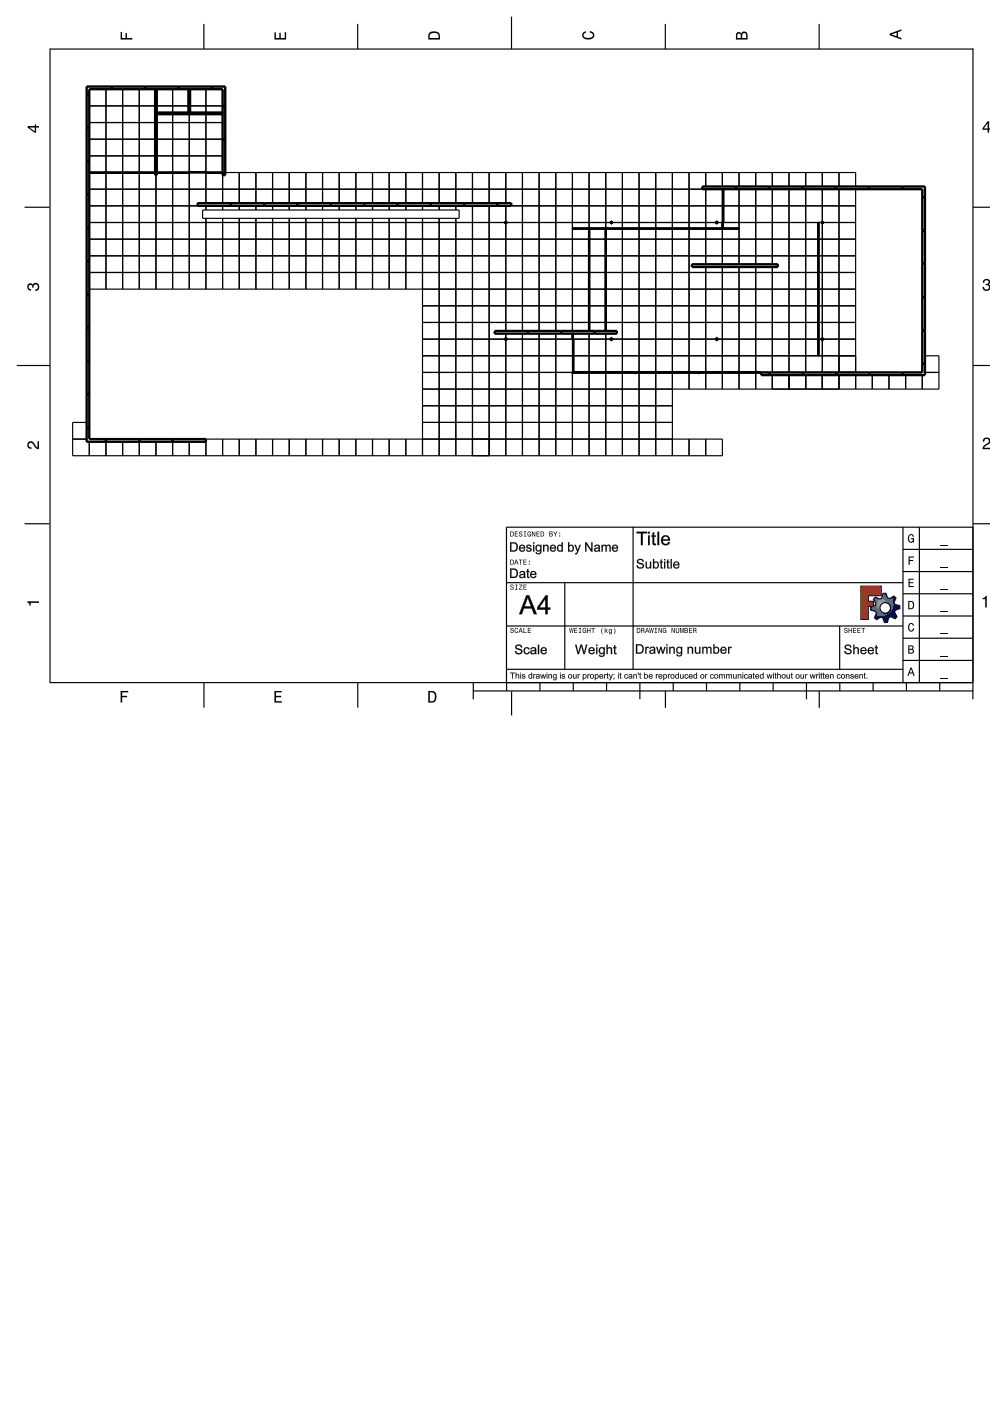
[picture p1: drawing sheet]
<svg xmlns="http://www.w3.org/2000/svg" width="210mm" height="297mm" viewBox="0 0 210 297" stroke-linecap="round" stroke-linejoin="round" font-family="sans-serif">
<g fill="none" stroke="#000" stroke-width=".25">
<path d="M10.6 10.3v134.3M10.6 10.4h195.7M22.5 18.9v17.7M23.7 18.4v.5M26 18.9v42.4M26 18.9v17.7M29.5 18.9v17.7M30.8 18.4v.5M32.9 18.9v18.2h.3v-18.2M36.6 18.9v5M37.9 18.4v.5M40 18.9v5"/>
<path d="M40.3 18.9v5M43.2 5.1v5.3M43.7 18.9v5M44.9 18.4v.5M75.8 5.1v5.3M108.5 3.5v6.9M141.1 5.1v5.3M173.7 5.1v5.3M206.3 10.3v138M18.4 34.2h.5M18.4 27.1h.5M18.4 20h.5"/>
<path d="M18.9 36.7h14M18.9 29.5h14M18.9 26h14M18.9 33h14M18.9 22.4h14M18.9 22.5h14M19 36.6v.1M19 36.6h6.9M22.5 36.7v24.6M25.9 36.6v.1M26 36.7v24.6M26.1 36.6h6.7"/>
<path d="M26.1 36.6v.1M29.5 36.7v24.6M32.8 36.6v.1M32.9 36.6h-14M33.1 37.1v24.2M33.2 29.5h14M33.2 26h14M33.2 33h14M33.2 22.4h6.8M33.2 22.5h6.8M33.2 23.9h14M33.2 24.2h14"/>
<path d="M33.3 36.6h6.8M33.3 36.6v.1M36.6 24.2v12.4M36.6 36.7v24.6M40.1 24.2v37.1M40.2 36.6h-7M40.2 36.7v-.2h3.4v.2M40.3 22.4h6.9M40.3 22.5h6.9M40.3 36.6h3.2M40.3 36.5v.2h-7.1M40.4 36.5v.1"/>
<path d="M40.4 36.5h2.9M43.3 36.5v.1M43.5 36.5v.2h3.7M43.6 36.6h3.6M43.6 36.6h3.5M43.6 36.6v.1M43.7 24.2v12.4M43.7 36.7v6.4M47.1 36.6v.1M47.2 37.1h.6v-18.7h-29.4v75.3h25.3M47.2 22.6h.6M47.2 29.7h.6"/>
<path d="M47.2 36.7h.6M47.8 36.6h133.6v2.9M50.7 36.6v6.5M54.3 36.6v6.5M57.8 36.6v6.5M61.3 36.6v6.5M64.9 36.6v6.5M68.4 36.6v6.5M71.9 36.6v6.5M75.4 36.6v6.5M79 36.6v6.5M82.5 36.6v6.5"/>
<path d="M86 36.6v6.5M89.6 36.6v6.5M93.1 36.6v6.5M96.6 36.6v6.5M100.2 36.6v6.5M103.7 36.6v6.5M107.2 36.6v6.5M110.8 36.6v33.6M114.3 36.6v33.6M117.8 36.6v33.6M121.4 36.6v33.6M124.9 36.6v11.9"/>
<path d="M128.4 36.6l.1 33.6M132 36.6v42.4M135.5 36.6v42.4M139 36.6v42.4M142.6 36.6v42.4M146.1 36.6v42.4M149.6 36.6v2.9M153.2 36.6v2.9M156 39.5v.6M156.7 36.6v2.9M160.2 36.6v2.9M163 39.5v.6"/>
<path d="M163.8 36.6v2.9M167.3 36.6v2.9M170.1 39.5v.6M170.8 36.6v2.9M174.4 36.6v2.9M177.2 39.5v.6M177.9 36.6v2.9M184.2 39.5v.6M191.3 39.5v.6M5.2 43.9h5.3M18.4 55.4h.5M18.4 48.3h.5"/>
<path d="M18.4 41.2h.5M18.9 40.1h176.6v38.9h-105.9M18.9 47.2h88.1M18.9 43.6h134.3M18.9 54.2h105.9M18.9 50.7h105.9M18.9 57.8h105.9M41.9 43.6v-.5h66.5v.5M43 44.5h54.4v1.8h-54.4zM43.7 43.6v.9M43.7 46.3v15M47.2 43.1v-24.2h-28.3v74.2h134.3v3.5h-137.8v-7h3"/>
<path d="M47.2 43.6v.9M47.2 46.3v15M49 43.1v.5M50.7 43.6v.9M50.7 46.3v15M54.3 43.6v.9M54.3 46.3v15M56 43.1v.5M57.8 43.6v.9M57.8 46.3v15M61.3 43.6v.9M61.3 46.3v15"/>
<path d="M63.1 43.1v.5M64.9 43.6v.9M64.9 46.3v15M68.4 43.6v.9M68.4 46.3v15M70.2 43.1v.5M71.9 43.6v.9M71.9 46.3v15M75.4 43.6v.9M75.4 46.3v15M77.2 43.1v.5M79 43.6v.9"/>
<path d="M79 46.3v15M82.5 43.6v.9M82.5 46.3v15M84.3 43.1v.5M86 43.6v.9M86 46.3v15M89.6 43.6v.9M89.6 46.3v50.3M91.3 43.1v.5M93.1 43.6v.9M93.1 46.3v50.3M96.6 43.6v.9"/>
<path d="M96.6 46.3v50.3M98.4 43.1v.5M100.2 43.6v53M103.7 43.6v53M105.5 43.1v.5M107.2 46.9h.1v.2h.2v.1h-.2v.3h-.1v-.3h-.2v-.1h.2zM107.2 43.6v3.3M107.2 47.5v22.7M107.5 47.2h21.8M121.4 48.5h35.3M121.4 48.4h35.3M121.4 48.4v.1"/>
<path d="M124.8 48.4v21.8M124.8 59.3h.1M124.8 48.6h.1M124.8 59.2h.1M124.9 48.6v10.6M124.9 59.3v10.8M124.9 54.2h3.5M124.9 50.7h3.5M124.9 57.8h3.5M124.9 48.5v21.7M125 48.4v.1M128.4 48.4v21.8"/>
<path d="M128.4 59.3h.1M128.4 48.6h.1M128.4 59.2h.1M128.5 54.2h52.9M128.5 50.7h52.9M128.5 57.8h52.9M128.5 48.4v.1M129.5 46.9h.2v.2h.2v.1h-.2v.3h-.2v-.3h-.2v-.1h.2zM129.9 47.2h21.8M131.9 48.4v.1M132 48.4v.1M135.4 48.4v.1"/>
<path d="M135.6 48.4v.1M139 48.4v.1M139.1 48.4v.1M142.5 48.4v.1M142.6 48.4v.1M146 48.4v.1M146.2 48.4v.1M146.7 56h18.2v.6h-18.2zM148.9 40.1v-.6h47.2v40h-34.7v-.5M149.6 48.4v.1M149.6 40.1v15.9M149.6 56.6v22.4"/>
<path d="M149.7 48.4v.1M151.9 46.9h.1v.2h.3v.1h-.3v.3h-.1v-.3h-.2v-.1h.2zM152.3 47.2h21.8M153.1 48.4v.1M153.2 56.6v22.4M153.2 40.1v15.9M153.2 48.3h.1M153.2 40.2h.2M153.2 47.1h.2M153.2 47.2h.1M153.2 48.3v.1M153.2 48.5v7.5"/>
<path d="M153.2 47.2v1.1M153.2 48.4v.1M153.3 43.6h28.1M153.3 40.2v6.9M153.3 40.3h.1M153.3 43.5h.1M153.3 43.8h.1M153.3 47h.1M153.3 40.3v3.2M153.3 43.8v3.2M153.4 40.1v7.1M156.6 48.4v.1"/>
<path d="M156.7 40.1v15.9M156.7 56.6v22.4M160.2 40.1v15.9M160.2 56.6v22.4M163.8 40.1v15.9M163.8 56.6v22.4M167.3 40.1v38.9M170.8 40.1v38.9M173.5 47.2h.1M173.5 47.2v28.2M173.5 50.6h.1M173.5 50.8h.1"/>
<path d="M173.5 54.2h.1M173.5 54.3h.1M173.5 57.7h.1M173.5 57.8h.1M174.3 46.9h.1v.2h.2v.1h-.2v.3h-.1v-.3h-.2v-.1h.2zM174.4 40.1v6.8M174.4 47.5v24.1M174.6 47.2h6.8M177.9 40.1v38.9M181.4 40.1v38.9M195.5 41.8h.6M195.5 48.9h.6"/>
<path d="M195.5 55.9h.6M206.3 43.9h3.7M3.6 77.5h7M18.4 76.6h.5M18.4 69.5h.5M18.4 62.4h.5M18.9 61.3h105.9M89.6 64.8h35.2M89.6 68.4h35.2M89.6 75.4h31.8M89.6 71.9h17.4M104.9 70.2h25.9v.5h-25.9z"/>
<path d="M107.2 71.6h.1v.2h.2v.2h-.2v.2h-.1v-.2h-.2v-.2h.2zM107.2 70.7v.9M107.2 72.2v24.4M107.5 71.9h13.9M107.5 71.9h21.8M110.8 70.7v25.9M112 70.2v.5M114.3 70.7v25.9M117.8 70.7v25.9M119 70.2v.5M121.4 72h.2M121.4 78.9h.2"/>
<path d="M121.4 70.7v25.9M121.4 71.8h.1M121.4 79.1h40M121.4 70.8h.1M121.4 70.7v1.2M121.4 79.1v-.2h13.2v.2M121.5 75.4h59.9M121.5 72.1h.1M121.5 75.3h.1M121.5 75.5h.1M121.5 78.7h.1M121.5 72.1v3.2"/>
<path d="M121.5 75.5v3.2M121.6 71.9h7.7M121.6 71.9v7.1M121.6 72l-.1 6.8M124.8 70.1h.1M124.9 70.7v8.3M124.9 79.1v17.5M124.9 61.3h3.5M124.9 64.8h3.5M124.9 68.4h3.5M126.1 70.2v.5M128.4 70.1h.1"/>
<path d="M128.4 70.7v8.3M128.4 79.1v17.5M128.5 61.3h52.9M128.5 64.8h52.9M128.5 68.4h52.9M129.5 71.6h.2v.2h.2v.2h-.2v.2h-.2v-.2h-.2v-.2h.2zM129.9 71.9h21.8M132 79.1v17.5M134.7 79v.1M134.8 79.1v-.2h13.2v.2M135.5 79.1v17.5M139 79.1v17.5"/>
<path d="M142.6 79.1v17.5M146.1 79.1v3.4M148.1 79v.1M148.1 79.1v-.2h13.2v.2M149.6 79.1v3.4M151.9 71.6h.1v.2h.3v.2h-.3v.2h-.1v-.2h-.2v-.2h.2zM152.3 71.9h21.8M152.3 71.9h21.2M153.2 79.1v3.4M156.7 79.1v3.4M160.2 79.1v3.4M163.2 79v.5"/>
<path d="M163.8 79.5v3M167.3 79.5v3M170.3 79v.5M170.8 79.5v3M173.5 72h.1M173.5 71.8h.1M173.5 61.2h.1M173.5 61.4h.1M173.5 64.8h.1M173.5 75.4h.1M173.5 64.9h.1M173.5 68.3h.1"/>
<path d="M173.5 68.4h.1M173.5 71.9h.6M174.3 71.6h.1v.2h.2v.2h-.2v.2h-.1v-.2h-.2v-.2h.2zM174.4 72.2v6.8M174.4 79.5v3M174.6 71.9h6.8M177.3 79v.5M177.9 79.5v3M181.4 79.5v3M184.4 79v.5M184.9 79.5v3M188.5 79.5v3"/>
<path d="M191.4 79v.5M192 79.5v3M195.5 79.5v3M195.5 63h.6M195.5 70.1h.6M195.5 77.1h.6M196.1 75.4h3v7.1h-109.5M196.1 79h3M206.3 77.5h3.7M15.4 93.1h3M18.4 90.7h.5M18.4 83.6h.5"/>
<path d="M18.9 93.7v2.9M22.5 93.1v3.5M26 93.7v2.9M29.5 93.1v3.5M33.1 93.7v2.9M36.6 93.1v3.5M40.1 93.7v2.9M43.7 93.1v3.5M47.2 93.1v3.5M50.7 93.1v3.5M54.3 93.1v3.5M57.8 93.1v3.5"/>
<path d="M61.3 93.1v3.5M64.9 93.1v3.5M68.4 93.1v3.5M71.9 93.1v3.5M75.4 93.1v3.5M79 93.1v3.5M82.5 93.1v3.5M86 93.1v3.5M89.6 89.6h53M89.6 86h53M146.1 93.1v3.5M149.6 93.1v3.5"/>
<path d="M5.2 111h5.3M107.4 111.8h98.9M107.4 111.8v34.7M134.2 111.7v30.2M191.4 116.5h14.9M191.5 111.8v33M194.9 111.8v33M206.3 111h3.7M107.3 132.7h84.2M107.3 123.5h84.2M119.7 123.5v18.4M178 132.7v9.2"/>
<path d="M191.4 135.3h14.9M191.4 130.6h14.9M191.4 125.9h14.9M191.4 121.2h14.9M10.5 144.7h195.5M43.2 144.7v5.3M75.9 144.7v5.3M100.3 146.5h106M100.3 144.7v3.6M107.3 141.9h84.2M107.4 144.7h98.9M108.5 146.6v5.1"/>
<path d="M114.5 144.7v1.8M121.5 144.7v1.8M128.6 144.7v1.8M135.7 144.7v3.6M141.1 146.5v3.6M142.7 144.7v1.8M149.8 144.7v1.8M156.9 144.7v1.8M163.9 144.7v1.8M171 144.7v3.6M173.7 146.5v3.6M178.1 144.7v1.8"/>
<path d="M185.1 144.7v1.8M191.4 140h14.9M192.2 144.7v1.8M199.2 144.7v1.8"/>
</g>
<g fill="#000">
<path d="M25.6 6.8h.3v1.3h.7v-1.1h.3v1.1h1.1v.3h-2.4z" fill-rule="evenodd"/>
<path d="M58.2 6.8h.3v1.3h.7v-1.1h.3v1.1h.9v-1.3h.3v1.6h-2.5z" fill-rule="evenodd"/>
<path d="M91.1 6.9a1.55 1.55 0 0 0-.3 1.5h2.5v-.8a1.35 1.35 0 0 0-2.2-.7zM91.3 7.1l.3-.1a1.02 1.02 0 0 1 1.4 .6v.5h-1.9l.1-.8z" fill-rule="evenodd"/>
<path d="M123.6 6.9l.6-.3v.4h-.2a.46 .46 0 0 0-.3 .5 .46 .46 0 0 0 .3 .4l.3 .1a1.12 1.12 0 0 0 1.4-.5 .63 .63 0 0 0-.7-.6v-.3a.88 .88 0 0 1 1 .7 .88 .88 0 0 1-.7 1 1.36 1.36 0 0 1-1.9-.8z" fill-rule="evenodd"/>
<path d="M156.2 7l-.2 1.4h2.5v-.9a.69 .69 0 0 0-.5-.8 .69 .69 0 0 0-.8 .4 .59 .59 0 0 0-1-.1zM156.4 7.2l.3-.1 .3 .1 .1 .9h-.8zM157.5 7.1l.3-.1a.41 .41 0 0 1 .4 .5v.6h-.8z" fill-rule="evenodd"/>
<path d="M188.6 7.1v.4l2.5 .9v-.3l-.7-.3v-1l.7-.3v-.3zM189 7.3l1.1-.4v.8z" fill-rule="evenodd"/>
<path d="M5.8 26.7v.3l1.5 1.1h.4v-1.1h.6v-.3h-.6v-.3h-.3v.3zM6.3 27h1.1v.8z" fill-rule="evenodd"/>
<path d="M209.4 25.7l-1.1 1.5v.3h1.1v.6h.3v-.6h.3v-.3h-.3v-1.5zM209.4 26.1v1.1h-.8z" fill-rule="evenodd"/>
<path d="M6 60.3a.6 .6 0 0 1 .9 .1 .79 .79 0 0 1 1.2-.3 .79 .79 0 0 1 .2 1.1l-.4 .4-.4 .1v-.3a.51 .51 0 0 0 .6-.5 .51 .51 0 0 0-.5-.5 .51 .51 0 0 0-.5 .6h-.3a.44 .44 0 0 0-.2-.6 .44 .44 0 0 0-.6 .4 .44 .44 0 0 0 .4 .5h.2v.3a.83 .83 0 0 1-.8-.5 .83 .83 0 0 1 .2-.8z" fill-rule="evenodd"/>
<path d="M208.6 59.3a.72 .72 0 0 1 1.1-.1 .72 .72 0 0 1-.1 1.1 .83 .83 0 0 1-.1 1.4 .83 .83 0 0 1-1.2-.8l.3-.1a.51 .51 0 0 0 .5 .7 .51 .51 0 0 0 .5-.6 .51 .51 0 0 0-.6-.4v-.3a.44 .44 0 0 0 .6-.3 .44 .44 0 0 0-.4-.6 .44 .44 0 0 0-.5 .4v.2h-.3z" fill-rule="evenodd"/>
<path d="M6 93.8a.86 .86 0 0 1 1.4 .5l.6 .6v-1.4h.3v1.7a1.95 1.95 0 0 1-1.5-1.2 .49 .49 0 0 0-.7 .3 .49 .49 0 0 0 .6 .6v.3a.84 .84 0 0 1-.9-.5 .84 .84 0 0 1 .2-.9z" fill-rule="evenodd"/>
<path d="M208.6 93a.83 .83 0 0 1 1.3 .2 .83 .83 0 0 1-.6 1.2l-.6 .5h1.3v.3h-1.7a1.95 1.95 0 0 1 1.3-1.4 .49 .49 0 0 0-.4-.8 .49 .49 0 0 0-.5 .6h-.3z" fill-rule="evenodd"/>
<path d="M108.2 118.7v1h.3a.54 .54 0 0 0 .5-.5 .54 .54 0 0 0-.5-.5zM108.3 118.8a.41 .41 0 0 1 .5 .4 .41 .41 0 0 1-.5 .4zM109.4 118.7l-.4 1h.1l.2-.3h.4l.1 .3h.1l-.4-1zM109.5 118.8l.1 .5h-.3zM110 118.7v.1h.3v.9h.2v-.9h.3v-.1zM111 118.7v1h.7v-.1h-.6v-.4h.5v-.1h-.5v-.3h.5v-.1zM112.1 119.5v.2h.2v-.2zM112.1 118.9v.2h.2v-.2z" fill-rule="evenodd"/>
<path d="M108.2 112.7v1h.3a.54 .54 0 0 0 .5-.5 .54 .54 0 0 0-.5-.5zM108.3 112.8a.41 .41 0 0 1 .5 .4 .41 .41 0 0 1-.5 .4zM109.2 112.7v1h.6v-.1h-.5v-.3h.5v-.2h-.5v-.3h.5v-.1zM110.1 112.7a.42 .42 0 0 0 .1 .5 .42 .42 0 0 0 .4 .2 .23 .23 0 0 1-.2 .3 .23 .23 0 0 1-.3-.3h-.1a.38 .38 0 0 0 .4 .4 .38 .38 0 0 0 .4-.5 .38 .38 0 0 0-.6-.2 .2 .2 0 0 1 .2-.3 .2 .2 0 0 1 .2 .2h.1v-.1l-.2-.2zM111 112.7v.1h.2v.8h-.2v.1h.6v-.1h-.2v-.8h.2v-.1zM111.9 112.8a.51 .51 0 0 0-.1 .7 .51 .51 0 0 0 .6 .2h.2v-.5h-.4v.1h.3l-.2 .3a.37 .37 0 0 1-.4-.4 .37 .37 0 0 1 .5-.3l.2 .1-.2-.3zM112.8 112.7v1h.1v-.8l.4 .8h.2v-1h-.1v.9l-.4-.9zM113.7 112.7v1h.7v-.1h-.5v-.3h.5v-.2h-.5v-.3h.5v-.1zM114.6 112.7v1h.4a.54 .54 0 0 0 .4-.5 .54 .54 0 0 0-.4-.5zM114.8 112.8a.41 .41 0 0 1 .4 .4 .41 .41 0 0 1-.4 .4zM116.5 112.7v1h.4a.3 .3 0 0 0 .3-.2 .3 .3 0 0 0-.2-.3l.1-.2v-.2zM116.6 112.8h.2a.16 .16 0 0 1 .2 .2 .16 .16 0 0 1-.2 .1h-.2zM116.6 113.3h.2a.18 .18 0 0 1 .3 .1 .18 .18 0 0 1-.2 .2h-.3zM117.3 112.7l.4 .6v.4h.1v-.4l.4-.6h-.2l-.2 .5-.3-.5zM118.6 113.5v.2h.2v-.2zM118.6 112.9v.3h.2v-.3z" fill-rule="evenodd"/>
<path d="M192.6 118h1.2v.2h-.9v.5h.7v.2h-.7v.9h-.3z" fill-rule="evenodd"/>
<path d="M192.7 113.5a.6 .6 0 0 1 .6-.3 .6 .6 0 0 1 .5 .6h-.3l-.2-.3a.73 .73 0 0 0-.6 .6 .73 .73 0 0 0 .5 .8l.2-.2 .2-.4h-.4v-.2h.6v.9l-.2-.2-.3 .3a.85 .85 0 0 1-.8-1.3z" fill-rule="evenodd"/>
<path d="M199.5 115.5h1.5v.1h-1.5z" fill-rule="evenodd"/>
<path d="M5.8 127.5h2.5v.3h-1.8v.6h-.2a.54 .54 0 0 0-.5-.7z" fill-rule="evenodd"/>
<path d="M108.3 133.2a.42 .42 0 0 0 0 .5 .42 .42 0 0 0 .5 .1 .23 .23 0 0 1-.2 .3 .23 .23 0 0 1-.3-.3h-.1a.38 .38 0 0 0 .4 .5 .38 .38 0 0 0 .3-.5 .38 .38 0 0 0-.5-.3 .2 .2 0 0 1 .1-.3 .21 .21 0 0 1 .3 .3h.1v-.2l-.2-.2zM109.2 133.3a.51 .51 0 0 0-.1 .6 .51 .51 0 0 0 .6 .2l.2-.3-.3 .3a.4 .4 0 0 1-.4-.4 .4 .4 0 0 1 .4-.4l.2 .2-.2-.4zM110.3 133.1l-.4 1.1h.2l.1-.3h.4l.1 .3h.2l-.4-1.1zM110.4 133.3l.2 .5h-.4zM111 133.1v1.1h.7v-.1h-.6v-1zM111.9 133.1v1.1h.7v-.1h-.6v-.4h.5v-.1h-.5v-.3h.6v-.2z" fill-rule="evenodd"/>
<path d="M108.3 124a.42 .42 0 0 0 0 .5 .42 .42 0 0 0 .5 .1 .23 .23 0 0 1-.2 .3 .23 .23 0 0 1-.3-.2h-.1a.38 .38 0 0 0 .4 .4 .38 .38 0 0 0 .3-.5 .38 .38 0 0 0-.5-.3 .2 .2 0 0 1 .1-.3 .21 .21 0 0 1 .3 .3h.1v-.2l-.2-.2zM109.2 124v.1h.2v.8h-.2v.1h.5v-.1h-.2v-.8h.2v-.1zM110.1 124v.1h.5l-.6 .9h.8v-.1h-.6l.6-.9zM111 124v1h.7v-.1h-.6v-.4h.5v-.1h-.5v-.3h.5v-.1z" fill-rule="evenodd"/>
<path d="M120.7 133.1l.2 1.1h.1l.2-.9 .1 .9h.1l.2-1.1h-.1l-.1 .9-.2-.9h-.1l-.2 .9-.1-.9zM121.8 133.1v1.1h.6v-.1h-.5v-.4h.5v-.1h-.5v-.3h.5v-.2zM122.7 133.1v.2h.2v.8h-.2v.1h.6v-.1h-.2v-.8h.2v-.2zM123.6 133.3a.51 .51 0 0 0-.1 .6 .51 .51 0 0 0 .6 .2l.2 .1v-.6h-.4v.2h.2l-.1 .3a.37 .37 0 0 1-.4-.4 .37 .37 0 0 1 .5-.3l.2 .1-.2-.4zM124.5 133.1v1.1h.1v-.5h.4v.5h.2v-1.1h-.2v.5h-.4v-.5zM125.4 133.1v.2h.3v.9h.1v-.9h.3v-.2zM127.7 133.1a.95 .95 0 0 0 .1 1.4 1.3 1.3 0 0 1 0-1.4zM128.2 133.1v1.1h.1l.2-.4 .2 .4h.2l-.3-.5 .3-.3-.6 .3v-.6zM129.2 133.5a.39 .39 0 0 0-.1 .5 .39 .39 0 0 0 .5 .1 .29 .29 0 0 1-.2 .3 .29 .29 0 0 1-.3-.1 .33 .33 0 0 0 .4 .2 .33 .33 0 0 0 .3-.3v-.8l-.2 .1-.2-.2zM129.3 133.5a.27 .27 0 0 1 .3 .3 .27 .27 0 0 1-.3 .2zM130.1 133.1a1.31 1.31 0 0 1 0 1.4 .86 .86 0 0 0 0-1.4z" fill-rule="evenodd"/>
<path d="M135 133.1v1.1h.4a.54 .54 0 0 0 .4-.5 .54 .54 0 0 0-.4-.6zM135.2 133.3a.41 .41 0 0 1 .4 .4 .41 .41 0 0 1-.4 .4zM136 133.1v1.1h.1v-.5a.32 .32 0 0 1 .4 .1 .32 .32 0 0 1 0 .4h.2l-.2-.5a.29 .29 0 0 0 .1-.4 .29 .29 0 0 0-.3-.2zM136.1 133.3h.2a.18 .18 0 0 1 .2 .1 .18 .18 0 0 1-.2 .2h-.2zM137.1 133.1l-.3 1.1h.1l.1-.3h.4l.1 .3h.2l-.4-1.1zM137.2 133.3l.2 .5h-.3zM137.7 133.1l.1 1.1h.2l.1-.9 .2 .9h.1l.2-1.1h-.1l-.1 .9-.2-.9h-.1l-.2 .9-.1-.9zM138.8 133.1v.2h.2v.8h-.2v.1h.5v-.1h-.2v-.8h.2v-.2zM139.6 133.1v1.1h.2v-.9l.4 .9h.1v-1.1h-.1v.9l-.4-.9zM140.6 133.3a.51 .51 0 0 0-.1 .6 .51 .51 0 0 0 .6 .2l.2 .1v-.6h-.4v.2h.2l-.1 .3a.37 .37 0 0 1-.4-.4 .37 .37 0 0 1 .5-.3l.2 .1-.3-.4zM142.4 133.1v1.1h.1v-.9l.4 .9h.2v-1.1h-.1v.9l-.4-.9zM143.3 133.1v.7a.37 .37 0 0 0 .4 .4 .37 .37 0 0 0 .3-.4v-.7h-.1v.7a.23 .23 0 0 1-.2 .3 .23 .23 0 0 1-.3-.3v-.7zM144.2 133.1v1.1h.1v-1l.2 1h.1l.2-1v1h.2v-1.1h-.2l-.2 1-.2-1zM145.1 133.1v1.1h.4a.3 .3 0 0 0 .4-.2 .3 .3 0 0 0-.2-.4l.1-.1-.1-.3zM145.3 133.3h.2a.16 .16 0 0 1 .2 .1 .16 .16 0 0 1-.2 .2h-.2zM145.3 133.7h.2a.18 .18 0 0 1 .2 .2 .18 .18 0 0 1-.2 .2h-.2zM146.1 133.1v1.1h.7v-.1h-.6v-.4h.5v-.1h-.5v-.3h.5v-.2zM147 133.1v1.1h.1v-.5a.32 .32 0 0 1 .4 .1 .32 .32 0 0 1 0 .4h.2l-.2-.5a.29 .29 0 0 0 .1-.4 .29 .29 0 0 0-.3-.2zM147.1 133.3h.2a.18 .18 0 0 1 .2 .1 .18 .18 0 0 1-.2 .2h-.2z" fill-rule="evenodd"/>
<path d="M179.1 133.2a.42 .42 0 0 0 0 .5 .42 .42 0 0 0 .5 .1 .23 .23 0 0 1-.3 .3 .23 .23 0 0 1-.2-.3h-.1a.38 .38 0 0 0 .4 .5 .38 .38 0 0 0 .3-.5 .38 .38 0 0 0-.5-.3 .2 .2 0 0 1 .1-.3 .21 .21 0 0 1 .3 .3h.1v-.2l-.2-.2zM179.9 133.1v1.1h.2v-.5h.4v.5h.1v-1.1h-.1v.5h-.4v-.5zM180.9 133.1v1.1h.6v-.1h-.5v-.4h.5v-.1h-.5v-.3h.5v-.2zM181.8 133.1v1.1h.7v-.1h-.6v-.4h.5v-.1h-.5v-.3h.5v-.2zM182.6 133.1v.2h.4v.9h.1v-.9h.3v-.2z" fill-rule="evenodd"/>
<path d="M182.5 124.3h4.3v2h-2.7v1.2h1.1v1.1h-1.1v2.7h-1.6z" fill-rule="evenodd"/>
<path d="M185.6 126.6l-.4 .4 .5 1-.1 .4-1 .3v.7l1 .2 .2 .4-.4 1 .4 .4 1-.5 .4 .1 .3 1h.7l.2-1.1 .4-.1 1 .4 .4-.5-.5-.9 .1-.4 1-.4v-.6l-1.1-.3-.1-.3 .4-1-.5-.4-.9 .5-.4-.1-.4-1h-.6l-.3 1-.3 .2zM186.6 128.9a1.11 1.11 0 0 1 2.2 0 1.11 1.11 0 0 1-2.2 0z" fill-rule="evenodd"/>
<path d="M192.6 122.7h1.1v.2h-.8v.5h.8v.3h-.8v.6h.8v.2h-1.1z" fill-rule="evenodd"/>
<path d="M192.6 127.4v1.8h.6a.91 .91 0 0 0 .7-.9 .91 .91 0 0 0-.7-.9zM192.8 127.6a.68 .68 0 0 1 .8 .7 .68 .68 0 0 1-.8 .7z" fill-rule="evenodd"/>
<path d="M192.6 136.8v1.8h.6a.5 .5 0 0 0 .6-.4 .5 .5 0 0 0-.3-.6l.2-.3a.44 .44 0 0 0-.5-.5zM192.8 137h.4a.27 .27 0 0 1 .3 .3 .27 .27 0 0 1-.3 .3h-.4zM192.8 137.8h.4a.31 .31 0 0 1 .4 .3 .31 .31 0 0 1-.4 .3h-.4z" fill-rule="evenodd"/>
<path d="M192.7 132.3a.6 .6 0 0 1 .7-.2 .6 .6 0 0 1 .4 .6h-.3l-.2-.4a.74 .74 0 0 0-.6 .7 .74 .74 0 0 0 .5 .7l.2-.1 .2-.4h.2a.63 .63 0 0 1-.5 .7 .63 .63 0 0 1-.7-.5z" fill-rule="evenodd"/>
<path d="M199.5 139h1.5v.2h-1.5z" fill-rule="evenodd"/>
<path d="M199.5 134.3h1.5v.2h-1.5z" fill-rule="evenodd"/>
<path d="M199.5 129.6h1.5v.2h-1.5z" fill-rule="evenodd"/>
<path d="M199.5 124.9h1.5v.2h-1.5z" fill-rule="evenodd"/>
<path d="M199.5 120.2h1.5v.2h-1.5z" fill-rule="evenodd"/>
<path d="M208.3 126.8a.54 .54 0 0 0 .7-.5h.2v2.5h-.3v-1.8h-.6z" fill-rule="evenodd"/>
<path d="M25.6 146.5h1.6v.3h-1.3v.7h1v.3h-1v1.2h-.3z" fill-rule="evenodd"/>
<path d="M58.2 146.5h1.5v.3h-1.2v.7h1.1v.3h-1.1v.9h1.3v.3h-1.6z" fill-rule="evenodd"/>
<path d="M90.8 146.5v2.5h.8a1.35 1.35 0 0 0 .7-2.2 1.55 1.55 0 0 0-1.5-.3zM91.1 146.8a.97 .97 0 0 1 1.1 .7 .97 .97 0 0 1-.6 1.2h-.5z" fill-rule="evenodd"/>
<path d="M193 141.5l-.6 1.8h.2l.2-.5h.7l.2 .5h.2l-.6-1.8zM193.2 141.8l.2 .8h-.5z" fill-rule="evenodd"/>
<path d="M199.5 143.7h1.5v.2h-1.5z" fill-rule="evenodd"/>
</g>
<g fill="#000">
<path d="M108.1 115h.9l.5 .1a1.05 1.05 0 0 1 .3 1.2 1.05 1.05 0 0 1-.9 .7h-.8zM108.2 115v1.9h.7a.97 .97 0 0 0 .9-1 .97 .97 0 0 0-1-.9zM108.4 115.2v1.5h.4a.79 .79 0 0 0 .7-.6 .79 .79 0 0 0-.3-.9zM108.4 115.2a.85 .85 0 0 1 1.1 .3 .85 .85 0 0 1-.2 1.2h-.9zM110.2 115.7a.68 .68 0 0 1 .8-.2 .68 .68 0 0 1 .4 .8h-1.1a.4 .4 0 0 0 .3 .5 .4 .4 0 0 0 .5-.3h.3a.74 .74 0 0 1-1.2 .4 .74 .74 0 0 1 0-1.2zM110.2 115.7a.71 .71 0 0 0 .1 1.1 .71 .71 0 0 0 1-.3h-.2a.42 .42 0 0 1-.5 .3 .42 .42 0 0 1-.3-.5h1a.65 .65 0 0 0-.3-.7 .65 .65 0 0 0-.8 .1zM110.4 115.8l-.1 .3h.8l-.2-.4zM110.4 115.8l.5-.1 .2 .4h-.8zM111.7 115.6l.1-.1a.59 .59 0 0 1 .9 .4h-.3a.28 .28 0 0 0-.3-.2 .28 .28 0 0 0-.2 .2l.2 .2a.5 .5 0 0 1 .6 .6 .5 .5 0 0 1-.7 .3l-.4-.3-.1-.2h.3a.36 .36 0 0 0 .3 .3 .36 .36 0 0 0 .4-.2l-.1-.2a.62 .62 0 0 1-.8-.7zM111.7 115.7a.43 .43 0 0 0 0 .5 .43 .43 0 0 0 .5 .1l.3 .2a.35 .35 0 0 1-.4 .3 .35 .35 0 0 1-.3-.3h-.3a.56 .56 0 0 0 .7 .5 .56 .56 0 0 0 .4-.7l-.8-.4a.33 .33 0 0 1 .3-.3 .33 .33 0 0 1 .4 .3h.2a.62 .62 0 0 0-1-.2zM113 115h.3v.3h-.3zM113 115v.3h.3v-.3zM113 115.5h.3v1.5h-.3zM113 115.5v1.4h.3v-1.4zM113.7 115.7l.5-.2 .4 .2-.1-.2h.3v1.3a.64 .64 0 0 1-.5 .7 .64 .64 0 0 1-.7-.5l.2 .1a.38 .38 0 0 0 .4 .2 .38 .38 0 0 0 .3-.2v-.3a.57 .57 0 0 1-.6 .1 .57 .57 0 0 1-.4-.5zM113.7 115.7a.66 .66 0 0 0-.1 .9 .66 .66 0 0 0 1 .1v.1a.43 .43 0 0 1-.2 .5 .43 .43 0 0 1-.5 0l-.3-.2a.61 .61 0 0 0 .7 .4 .61 .61 0 0 0 .5-.7v-1.3h-.2v.2l-.4-.2zM113.9 115.8l-.1 .4 .1 .4a.44 .44 0 0 0 .6-.4 .44 .44 0 0 0-.6-.4zM113.9 115.8a.47 .47 0 0 1 .7 .4 .47 .47 0 0 1-.7 .4l-.1-.4zM115.1 115.5h.3v.2a.52 .52 0 0 1 .6-.2 .52 .52 0 0 1 .3 .6v.9h-.3v-.9a.31 .31 0 0 0-.2-.4 .31 .31 0 0 0-.4 .2v1.1h-.3zM115.1 115.5v1.4h.3v-1a.35 .35 0 0 1 .4-.2 .35 .35 0 0 1 .3 .4v.8h.2v-1.1a.51 .51 0 0 0-.5-.3 .51 .51 0 0 0-.5 .3l.1-.3zM116.7 115.7a.68 .68 0 0 1 .9-.2 .68 .68 0 0 1 .3 .8h-1.1a.4 .4 0 0 0 .4 .5 .4 .4 0 0 0 .4-.3h.3a.74 .74 0 0 1-1.1 .4 .74 .74 0 0 1-.1-1.2zM116.8 115.7a.71 .71 0 0 0 0 1.1 .71 .71 0 0 0 1.1-.3h-.3a.42 .42 0 0 1-.5 .3 .42 .42 0 0 1-.3-.5h1.1a.65 .65 0 0 0-.4-.7 .65 .65 0 0 0-.7 .1zM117 115.8l-.2 .3h.8l-.2-.4zM117 115.8l.4-.1 .3 .4h-.9zM118.2 115.7a.51 .51 0 0 1 .9 0v-.7h.2v2h-.2v-.2a.7 .7 0 0 1-1-.1 .7 .7 0 0 1 .1-1zM118.3 115.7a.66 .66 0 0 0-.1 1 .66 .66 0 0 0 .9 0v.2h.2v-1.9h-.2v.7a.51 .51 0 0 0-.8 0zM118.5 115.8l-.1 .7 .2 .2a.47 .47 0 0 0 .5-.5 .47 .47 0 0 0-.6-.4zM118.4 115.8a.48 .48 0 0 1 .7 .4 .48 .48 0 0 1-.7 .5l-.1-.5zM120.4 115h.3v.7a.54 .54 0 0 1 .9 .1 .69 .69 0 0 1 0 .9 .69 .69 0 0 1-.9 .1v.2h-.3zM120.4 115v1.9h.3l-.1-.2a.62 .62 0 0 0 .9 .1 .62 .62 0 0 0 .1-.9 .53 .53 0 0 0-.4-.4 .53 .53 0 0 0-.5 .2v-.7zM120.8 115.8a.47 .47 0 0 0-.1 .7 .47 .47 0 0 0 .6 .1l.1-.4-.1-.4-.2-.1zM120.8 115.8a.52 .52 0 0 1 .7 .3 .52 .52 0 0 1-.3 .7l-.5-.2zM121.8 115.5h.3l.4 1.2 .4-1.2h.3l-.7 1.7-.3 .3h-.3v-.3h.3l.2-.3zM121.8 115.5l.6 1.4-.2 .4h-.3l.1 .2a.48 .48 0 0 0 .6-.5l.5-1.5h-.2l-.4 1.2-.4-1.2zM124 115h.3l1.1 1.5-.1-1.5h.3v2h-.3l-1-1.6v1.6h-.3zM124.1 115v1.9h.2v-1.6l1 1.6h.3v-1.9h-.2v1.6l-1.1-1.6zM126.1 115.7a.61 .61 0 0 1 .7-.3 .61 .61 0 0 1 .4 .6l.1 1h-.3v-.2a.51 .51 0 0 1-.8 .2 .51 .51 0 0 1-.1-.8l.8-.2a.35 .35 0 0 0-.3-.3 .35 .35 0 0 0-.4 .3l-.2-.1zM126.1 115.7l-.1 .2 .2 .1a.38 .38 0 0 1 .7-.2l.1 .3-.7 .1a.43 .43 0 0 0-.3 .6 .43 .43 0 0 0 .7 .1l.3-.2v.2h.3l-.1-1.1a.65 .65 0 0 0-1.1-.1zM126.3 116.4v.1a.32 .32 0 0 0 .2 .3 .32 .32 0 0 0 .4-.2v-.4zM126.3 116.4l.7-.2a.4 .4 0 0 1-.3 .6 .4 .4 0 0 1-.5-.4zM127.5 115.5h.3v.2a.48 .48 0 0 1 .8 0 .47 .47 0 0 1 .5-.2 .47 .47 0 0 1 .4 .5v1h-.3v-1a.28 .28 0 0 0-.2-.3 .28 .28 0 0 0-.3 .2v1.1h-.3v-1a.31 .31 0 0 0-.4-.3 .31 .31 0 0 0-.2 .5v.8h-.3zM127.5 115.5v1.4h.3v-.7a.35 .35 0 0 1 .2-.5 .35 .35 0 0 1 .4 .3v.9h.2v-1a.31 .31 0 0 1 .4-.2 .31 .31 0 0 1 .3 .3l-.1 .9h.3v-.9a.45 .45 0 0 0-.4-.5 .45 .45 0 0 0-.5 .3 .46 .46 0 0 0-.4-.3 .46 .46 0 0 0-.5 .3l.1-.3zM129.9 115.7a.68 .68 0 0 1 .8-.2 .68 .68 0 0 1 .4 .8h-1.1a.4 .4 0 0 0 .3 .5 .4 .4 0 0 0 .5-.3h.3a.74 .74 0 0 1-1.2 .4 .74 .74 0 0 1 0-1.2zM129.9 115.7a.71 .71 0 0 0 .1 1.1 .71 .71 0 0 0 1-.3h-.2a.42 .42 0 0 1-.5 .3 .42 .42 0 0 1-.3-.5h1a.65 .65 0 0 0-.3-.7 .65 .65 0 0 0-.8 .1zM130.1 115.8l-.1 .3h.8l-.2-.4zM130.1 115.8l.5-.1 .2 .4h-.8z"/>
<path d="M108.2 115h.6a.99 .99 0 0 1 1 .9 .99 .99 0 0 1-.9 1h-.7zM108.4 115.2v1.5h.4a.75 .75 0 0 0 .7-.7 .75 .75 0 0 0-.7-.8zM110.2 115.7a.67 .67 0 0 1 .8-.1 .67 .67 0 0 1 .4 .7h-1.1a.42 .42 0 0 0 .3 .5 .42 .42 0 0 0 .5-.3h.2a.72 .72 0 0 1-1.1 .3 .72 .72 0 0 1 0-1.1zM110.4 115.8l-.1 .3h.8l-.2-.4zM111.7 115.6l.1-.1a.61 .61 0 0 1 .9 .4h-.3a.28 .28 0 0 0-.3-.3 .28 .28 0 0 0-.2 .4 .54 .54 0 0 1 .7 .2 .54 .54 0 0 1 0 .6 .65 .65 0 0 1-1.1-.3h.3a.32 .32 0 0 0 .3 .3 .32 .32 0 0 0 .3-.4 .7 .7 0 0 1-.8-.6zM113 115h.3v.3h-.3zM113 115.5h.3v1.4h-.3zM113.7 115.7l.3-.2 .6 .2v-.2h.2v1.3a.62 .62 0 0 1-.5 .7 .62 .62 0 0 1-.7-.4h.2a.4 .4 0 0 0 .6 .2 .4 .4 0 0 0 .1-.5 .68 .68 0 0 1-.9-.2 .68 .68 0 0 1 .1-.9zM113.9 115.8a.49 .49 0 0 0-.1 .7 .49 .49 0 0 0 .7 .1 .49 .49 0 0 0 .1-.7 .49 .49 0 0 0-.7-.1zM115.1 115.5h.3v.2a.51 .51 0 0 1 .6-.2 .51 .51 0 0 1 .3 .6v.8h-.2v-.8a.33 .33 0 0 0-.3-.4 .33 .33 0 0 0-.4 .2v1h-.3zM116.8 115.7a.67 .67 0 0 1 .8-.1 .67 .67 0 0 1 .3 .7h-1.1a.42 .42 0 0 0 .3 .5 .42 .42 0 0 0 .5-.3h.3a.72 .72 0 0 1-1.1 .3 .72 .72 0 0 1 0-1.1zM117 115.8l-.2 .3h.8l-.2-.4zM118.2 115.7l.5-.2 .4 .2v-.7h.2v1.9h-.2v-.1a.69 .69 0 0 1-1-.1 .69 .69 0 0 1 .1-1zM118.4 115.8a.5 .5 0 0 0 0 .7 .5 .5 0 0 0 .6 .1 .5 .5 0 0 0 .1-.6 .5 .5 0 0 0-.7-.2zM120.4 115h.3v.7a.65 .65 0 0 1 1 .5 .65 .65 0 0 1-1 .6v.1h-.3zM120.8 115.8a.49 .49 0 0 0-.1 .7 .49 .49 0 0 0 .6 .1l.1-.4-.1-.4-.2-.1zM121.8 115.5h.3l.4 1.2 .4-1.2h.2l-.5 1.5a.5 .5 0 0 1-.6 .5l-.1-.2h.3l.2-.4zM124.1 115h.2l1.1 1.5v-1.5h.2v1.9h-.3l-1-1.5v1.5h-.2zM126.1 115.7a.64 .64 0 0 1 .8-.2 .64 .64 0 0 1 .3 .8l.1 .6h-.3v-.1a.51 .51 0 0 1-.7 .2 .51 .51 0 0 1-.2-.7l.1-.1a.57 .57 0 0 0 .7-.3l-.3-.2-.4 .3-.2-.1zM126.3 116.4a.34 .34 0 0 0 .3 .5 .34 .34 0 0 0 .3-.4v-.3zM127.5 115.5h.3v.2a.48 .48 0 0 1 .8 0l.4-.2a.41 .41 0 0 1 .5 .5v.9h-.3v-.9a.3 .3 0 0 0-.2-.3 .3 .3 0 0 0-.3 .2l-.1 1h-.2v-.9a.33 .33 0 0 0-.4-.3 .33 .33 0 0 0-.2 .5v.7h-.3zM129.9 115.7a.67 .67 0 0 1 .8-.1 .67 .67 0 0 1 .4 .7h-1.1a.42 .42 0 0 0 .3 .5 .42 .42 0 0 0 .5-.3h.2a.72 .72 0 0 1-1.1 .3 .72 .72 0 0 1 0-1.1zM130.1 115.8l-.1 .3h.8l-.2-.4z"/>
<path d="M135.2 118.6a.78 .78 0 0 1 1.3 .5h-.3a.46 .46 0 0 0-.4-.4 .46 .46 0 0 0-.5 .4l.2 .2a.9 .9 0 0 1 1 .8 .85 .85 0 0 1-.8 .5 .85 .85 0 0 1-.8-.7l.3-.1a.51 .51 0 0 0 .5 .5 .51 .51 0 0 0 .5-.5l-.9-.3a.49 .49 0 0 1-.1-.9zM135.2 118.7a.54 .54 0 0 0-.1 .6 .54 .54 0 0 0 .6 .3l.4 .1a.35 .35 0 0 1 .2 .5 .35 .35 0 0 1-.5 .1l-.4-.1-.2-.3h-.2a.78 .78 0 0 0 .8 .6 .78 .78 0 0 0 .7-.7l-.3-.3-.9-.4a.48 .48 0 0 1 .5-.4 .48 .48 0 0 1 .5 .4h.2a.77 .77 0 0 0-1.3-.4zM136.9 119.1h.2v1a.36 .36 0 0 0 .5 .2 .36 .36 0 0 0 .2-.4v-.8h.3v1.4h-.3v-.2a.52 .52 0 0 1-.5 .3 .52 .52 0 0 1-.4-.4zM136.9 119.1v.9a.5 .5 0 0 0 .3 .5 .5 .5 0 0 0 .7-.2l-.1 .2h.3v-1.4h-.3v.8a.38 .38 0 0 1-.3 .5 .38 .38 0 0 1-.4-.5v-.8zM138.4 118.5h.3v.7a.54 .54 0 0 1 .9 .1 .69 .69 0 0 1 0 1 .69 .69 0 0 1-.9 0v.2h-.3zM138.4 118.5v2h.3v-.2a.64 .64 0 0 0 .8 .1 .64 .64 0 0 0 .1-.9 .54 .54 0 0 0-.4-.4 .54 .54 0 0 0-.5 .2v-.8zM138.8 119.4a.48 .48 0 0 0-.1 .7 .48 .48 0 0 0 .6 .1l.1-.4-.1-.4-.2-.1zM138.8 119.4a.53 .53 0 0 1 .7 .2 .53 .53 0 0 1-.3 .7l-.5-.1zM140 118.7l.3-.2v.6h.3v.2h-.3v.9l.3 .1v.2a.37 .37 0 0 1-.4 0 .37 .37 0 0 1-.2-.4l.1-.8h-.2v-.2h.2zM140.1 118.7v.4h-.2v.2h.2v.8a.35 .35 0 0 0 .1 .4 .35 .35 0 0 0 .4 0l-.3-.4v-.8h.3v-.2h-.3v-.5zM140.8 118.5h.3v.3h-.3zM140.8 118.5v.3h.2v-.3zM140.8 119.1h.3v1.4h-.3zM140.8 119.1v1.4h.2v-1.4zM141.4 118.7l.3-.2v.6h.3v.2h-.3v.9l.3 .1v.2a.37 .37 0 0 1-.4 0 .37 .37 0 0 1-.2-.4l.1-.8h-.2v-.2h.2zM141.5 118.7v.4h-.2v.2h.2v.8a.35 .35 0 0 0 .1 .4 .35 .35 0 0 0 .4 0l-.3-.4v-.8h.2v-.2h-.2v-.5zM142.2 118.5h.2v2h-.2zM142.2 118.5v2h.2v-2zM142.9 119.2a.68 .68 0 0 1 .8-.1 .68 .68 0 0 1 .4 .8h-1.1a.41 .41 0 0 0 .3 .4 .41 .41 0 0 0 .5-.3l.3 .1a.75 .75 0 0 1-1.2 .3 .75 .75 0 0 1 0-1.2zM142.9 119.3a.72 .72 0 0 0 .1 1.1 .72 .72 0 0 0 1.1-.3h-.3a.42 .42 0 0 1-.5 .3 .42 .42 0 0 1-.3-.6l1 .1a.66 .66 0 0 0-.3-.8 .66 .66 0 0 0-.8 .2zM143.1 119.4l-.1 .3h.8l-.2-.4zM143.1 119.3h.5l.2 .4h-.8z"/>
<path d="M135.2 118.6a.79 .79 0 0 1 1.3 .5h-.3a.44 .44 0 0 0-.5-.4 .44 .44 0 0 0-.3 .5l.1 .1a.89 .89 0 0 1 1 .8 .84 .84 0 0 1-.8 .5 .84 .84 0 0 1-.7-.7h.2a.52 .52 0 0 0 .5 .5 .52 .52 0 0 0 .5-.6l-.1-.1a.85 .85 0 0 1-1-.8zM136.9 119.1h.2v.8a.36 .36 0 0 0 .4 .4 .36 .36 0 0 0 .3-.4v-.8h.3v1.4h-.3v-.2a.51 .51 0 0 1-.6 .2 .51 .51 0 0 1-.3-.5zM138.4 118.5h.3v.7a.66 .66 0 0 1 1 .6 .66 .66 0 0 1-1 .5v.2h-.3zM138.8 119.4a.5 .5 0 0 0-.1 .7 .5 .5 0 0 0 .6 .1 .5 .5 0 0 0 .2-.7 .5 .5 0 0 0-.7-.1zM140.1 118.7l.2-.1v.5h.3v.2h-.3v.8l.3 .4a.36 .36 0 0 1-.4 0 .36 .36 0 0 1-.1-.4v-.8h-.2v-.2h.2zM140.8 118.5h.2v.3h-.2zM140.8 119.1h.2v1.4h-.2zM141.5 118.7l.2-.1v.5h.2v.2h-.2v.8l.3 .4a.36 .36 0 0 1-.4 0 .36 .36 0 0 1-.1-.4v-.8h-.2v-.2h.2zM142.2 118.5h.2v2h-.2zM142.9 119.2a.68 .68 0 0 1 .8-.1 .68 .68 0 0 1 .4 .8h-1.1a.42 .42 0 0 0 .3 .4 .42 .42 0 0 0 .5-.2h.3a.73 .73 0 0 1-1.2 .3 .73 .73 0 0 1 0-1.2zM143.1 119.4l-.1 .3h.8l-.2-.4z"/>
<path d="M134.9 112.7h2.3v.4h-.9v2.5h-.4v-2.5h-1zM135 112.7v.4h.9v2.5h.4v-2.5h.9v-.4zM137.4 112.7h.4v.5h-.4zM137.4 112.7v.4h.4v-.4zM137.4 113.5h.4v2.1h-.4zM137.4 113.5v2.1h.4v-2.1zM138.3 113l.4-.2v.7h.4v.3h-.4v1.2l.1 .2h.3v.4a.55 .55 0 0 1-.6-.1 .55 .55 0 0 1-.2-.5v-1.2h-.2v-.3h.2zM138.3 113l.1 .5h-.3v.3h.3v1.2a.49 .49 0 0 0 .1 .5 .49 .49 0 0 0 .6 0l-.1-.2a.25 .25 0 0 1-.2 0 .25 .25 0 0 1-.1-.3v-1.2h.3v-.3h-.3v-.7zM139.4 112.7h.4v2.9h-.4zM139.4 112.7v2.9h.3v-2.9zM140.4 113.7a.97 .97 0 0 1 1.2-.1 .97 .97 0 0 1 .4 1.1l-1.5-.1a.59 .59 0 0 0 .5 .7 .59 .59 0 0 0 .7-.4h.4a1.04 1.04 0 0 1-1.5 .6 1.04 1.04 0 0 1-.3-1.5zM140.4 113.8a1.04 1.04 0 0 0 0 1.5 1.04 1.04 0 0 0 1.4 0l.2-.3-.3-.1a.6 .6 0 0 1-.7 .4 .6 .6 0 0 1-.5-.7h1.5a.94 .94 0 0 0-.4-1 .94 .94 0 0 0-1.2 .2zM140.7 113.9l-.2 .5h1.2l-.4-.6zM140.7 113.9l.6-.1 .3 .2 .1 .4h-1.2z"/>
<path d="M135 112.7h2.2v.4h-.9v2.5h-.4v-2.5h-.9zM137.4 112.7h.4v.4h-.4zM137.4 113.5h.4v2.1h-.4zM138.3 113l.4-.2v.7h.3v.3h-.3v1.2l.1 .2 .2 .1 .1 .3a.51 .51 0 0 1-.6-.1 .51 .51 0 0 1-.2-.5v-1.2h-.2v-.3h.2zM139.4 112.7h.3v2.9h-.3zM140.4 113.8a.96 .96 0 0 1 1.2-.2 .96 .96 0 0 1 .4 1h-1.5a.6 .6 0 0 0 .5 .7 .6 .6 0 0 0 .7-.4l.3 .1a1.02 1.02 0 0 1-1.4 .5 1.02 1.02 0 0 1-.3-1.5zM140.7 113.9l-.2 .5h1.2a.57 .57 0 0 0-.4-.6 .57 .57 0 0 0-.6 .1z"/>
<path d="M108.1 120.5h1l.4 .2a1.06 1.06 0 0 1 .3 1.1 1.06 1.06 0 0 1-.9 .8h-.8zM108.2 120.5v2h.7a.98 .98 0 0 0 .9-1 .98 .98 0 0 0-1-.9zM108.4 120.8v1.5h.5a.8 .8 0 0 0 .6-.6 .8 .8 0 0 0-.3-.9zM108.4 120.8a.87 .87 0 0 1 1.1 .3 .87 .87 0 0 1-.2 1.1l-.9 .1zM110.2 121.2a.61 .61 0 0 1 .7-.2 .61 .61 0 0 1 .5 .6v1h-.3v-.2a.52 .52 0 0 1-.7 .2 .52 .52 0 0 1-.2-.8l.9-.2a.36 .36 0 0 0-.4-.3 .36 .36 0 0 0-.3 .3l-.3-.1zM110.2 121.3l-.1 .2h.3a.38 .38 0 0 1 .6-.2l.1 .3-.7 .2a.44 .44 0 0 0-.2 .6 .44 .44 0 0 0 .6 .1l.3-.2 .1 .2h.2l-.1-1.1a.66 .66 0 0 0-1.1-.1zM110.4 122a.32 .32 0 0 0 .3 .4 .32 .32 0 0 0 .3-.3l.1-.3zM110.4 122l.7-.2a.4 .4 0 0 1-.2 .6 .4 .4 0 0 1-.5-.4zM111.7 120.7l.3-.1v.5h.3v.2h-.3v1h.3v.3a.38 .38 0 0 1-.4-.1 .38 .38 0 0 1-.2-.4l.1-.8h-.2v-.2h.2zM111.8 120.7v.4h-.2v.2h.2v.8a.34 .34 0 0 0 .1 .4 .34 .34 0 0 0 .4 0l-.3-.4v-.8h.3v-.2h-.3v-.5zM112.6 121.2a.69 .69 0 0 1 .8-.1 .69 .69 0 0 1 .3 .8h-1a.41 .41 0 0 0 .3 .4 .41 .41 0 0 0 .5-.2h.2a.75 .75 0 0 1-1.1 .3 .75 .75 0 0 1 0-1.2zM112.6 121.3a.72 .72 0 0 0 0 1.1 .72 .72 0 0 0 1.1-.3h-.2a.42 .42 0 0 1-.6 .3 .42 .42 0 0 1-.3-.5h1.1a.66 .66 0 0 0-.3-.7 .66 .66 0 0 0-.8 .1zM112.8 121.4l-.1 .3h.8l-.3-.4zM112.8 121.4l.4-.1 .3 .4h-.9z"/>
<path d="M108.2 120.5h.6a1 1 0 0 1 1 1 1 1 0 0 1-.9 1h-.7zM108.4 120.8v1.5h.5a.77 .77 0 0 0 .7-.8 .77 .77 0 0 0-.8-.7zM110.2 121.3a.65 .65 0 0 1 .9-.2 .65 .65 0 0 1 .2 .8l.1 .6h-.2l-.1-.1a.52 .52 0 0 1-.7 .2 .52 .52 0 0 1-.2-.7l.2-.2a.42 .42 0 0 0 .7-.3l-.4-.1-.3 .2h-.3zM110.4 122a.34 .34 0 0 0 .3 .5 .34 .34 0 0 0 .4-.5v-.2zM111.8 120.7l.2-.1v.5h.3v.2h-.3v.8l.3 .4a.36 .36 0 0 1-.4 0 .36 .36 0 0 1-.1-.4v-.8h-.2v-.2h.2zM112.6 121.3a.68 .68 0 0 1 .8-.2 .68 .68 0 0 1 .3 .8h-1.1a.42 .42 0 0 0 .4 .5 .42 .42 0 0 0 .5-.3h.2a.73 .73 0 0 1-1.1 .3 .73 .73 0 0 1 0-1.1zM112.8 121.4l-.1 .3h.8l-.3-.4z"/>
<path d="M109.4 136.8a.78 .78 0 0 1 1.3 .5h-.2a.46 .46 0 0 0-.5-.4 .46 .46 0 0 0-.5 .4l.2 .1a.91 .91 0 0 1 1.1 .9 .86 .86 0 0 1-.9 .4 .86 .86 0 0 1-.7-.7h.2a.5 .5 0 0 0 .5 .5 .5 .5 0 0 0 .5-.5l-.9-.4a.48 .48 0 0 1-.1-.8zM109.5 136.8a.54 .54 0 0 0-.2 .7 .54 .54 0 0 0 .6 .2l.4 .2a.35 .35 0 0 1 .2 .4 .35 .35 0 0 1-.5 .2l-.4-.1-.2-.4h-.2a.78 .78 0 0 0 .8 .7 .78 .78 0 0 0 .7-.7l-.3-.4-.9-.3a.48 .48 0 0 1 .5-.5 .48 .48 0 0 1 .5 .5h.2a.77 .77 0 0 0-1.2-.5zM111.2 137.4a.63 .63 0 0 1 .6-.2 .63 .63 0 0 1 .5 .5h-.3a.36 .36 0 0 0-.3-.3 .36 .36 0 0 0-.4 .3v.5a.35 .35 0 0 0 .4 .3 .35 .35 0 0 0 .3-.4l.3 .1a.68 .68 0 0 1-.9 .5 .68 .68 0 0 1-.4-1zM111.2 137.4a.69 .69 0 0 0 0 1.1 .69 .69 0 0 0 1-.2l.1-.1h-.2a.41 .41 0 0 1-.6 .3 .41 .41 0 0 1-.2-.5 .41 .41 0 0 1 .2-.6 .41 .41 0 0 1 .5 .3h.3a.61 .61 0 0 0-1.1-.3zM112.6 137.4a.61 .61 0 0 1 .7-.3 .61 .61 0 0 1 .4 .7l.1 .9h-.3l-.1-.2a.52 .52 0 0 1-.7 .2 .52 .52 0 0 1-.1-.7l.8-.2a.36 .36 0 0 0-.3-.4 .36 .36 0 0 0-.4 .3h-.3zM112.6 137.4l-.1 .3h.2a.38 .38 0 0 1 .7-.2v.3l-.6 .1a.44 .44 0 0 0-.3 .6 .44 .44 0 0 0 .7 .2l.3-.2v.2h.3l-.1-1.2a.66 .66 0 0 0-1.1-.1zM112.8 138.2h-.1a.32 .32 0 0 0 .3 .4 .32 .32 0 0 0 .4-.3v-.3zM112.7 138.1l.7-.2a.4 .4 0 0 1-.2 .6 .4 .4 0 0 1-.5-.3zM114 136.7h.3v2h-.3zM114.1 136.7v2h.2v-2zM114.8 137.4a.69 .69 0 0 1 .8-.1 .69 .69 0 0 1 .3 .7h-1a.41 .41 0 0 0 .3 .5 .41 .41 0 0 0 .5-.3h.3a.75 .75 0 0 1-1.2 .4 .75 .75 0 0 1 0-1.2zM114.8 137.4a.72 .72 0 0 0 0 1.2 .72 .72 0 0 0 1.1-.3l-.2-.1a.42 .42 0 0 1-.5 .3 .42 .42 0 0 1-.3-.5h1a.66 .66 0 0 0-.3-.7 .66 .66 0 0 0-.8 .1zM115 137.5l-.1 .3h.8l-.2-.3zM115 137.5l.5-.1 .2 .4h-.8z"/>
<path d="M109.4 136.8a.79 .79 0 0 1 1.3 .5h-.2a.44 .44 0 0 0-.5-.5 .44 .44 0 0 0-.4 .6h.1a.89 .89 0 0 1 1 .9 .84 .84 0 0 1-.8 .4 .84 .84 0 0 1-.7-.7h.2a.52 .52 0 0 0 .6 .5 .52 .52 0 0 0 .5-.5l-.2-.1a.85 .85 0 0 1-1-.8zM111.2 137.4l.7-.2 .4 .5h-.3a.43 .43 0 0 0-.6-.2 .43 .43 0 0 0-.1 .6 .38 .38 0 0 0 .4 .4 .38 .38 0 0 0 .4-.3h.2a.69 .69 0 0 1-1 .4 .69 .69 0 0 1-.2-1zM112.6 137.4a.65 .65 0 0 1 .8-.1 .65 .65 0 0 1 .3 .8l.1 .6h-.3l-.1-.2a.52 .52 0 0 1-.6 .2 .52 .52 0 0 1-.3-.7l.3-.1a.42 .42 0 0 0 .6-.3l-.3-.2-.4 .3h-.2zM112.8 138.1a.34 .34 0 0 0 .2 .5 .34 .34 0 0 0 .4-.4v-.2zM114.1 136.7h.2v2h-.2zM114.8 137.4a.68 .68 0 0 1 .8-.1 .68 .68 0 0 1 .3 .7h-1a.42 .42 0 0 0 .3 .5 .42 .42 0 0 0 .5-.3l.2 .1a.73 .73 0 0 1-1.1 .3 .73 .73 0 0 1 0-1.2zM115 137.5l-.1 .3h.8l-.2-.4z"/>
<path d="M111.6 126.2h.6l1.7 4h-.7l-.5-1.2h-1.6l-.4 1.2h-.7zM111.6 126.2l-1.5 4h.5l.5-1.2h1.7l.4 1.2h.6l-1.6-4zM111.9 126.6l-.7 2h1.4zM111.8 126.6l.8 2h-1.4zM115.7 126.2h.4v2.6h.6v.5h-.6v.9h-.5v-.9h-1.7v-.5zM115.7 126.2l-1.8 2.6v.5l1.8-.1-.1 1h.5v-1l.6 .1v-.5h-.6v-2.6zM115.6 127l-1.2 1.8h1.2zM115.7 126.9v1.9h-1.4z"/>
<path d="M111.6 126.2h.6l1.6 4h-.6l-.5-1.2h-1.6l-.5 1.2h-.5zM111.9 126.6l-.7 2h1.4zM115.7 126.2h.4v2.6h.6v.5h-.6v.9h-.5v-.9h-1.7v-.5zM115.6 127l-1.2 1.8h1.2z"/>
<path d="M121.9 136.7h.3l.4 1.7 .5-1.7h.3l.4 1.7 .4-1.7h.3l-.5 2h-.3l-.5-1.8-.4 1.8h-.3zM121.9 136.7l.6 2h.2l.5-1.8 .5 1.8h.3l.5-2h-.2l-.4 1.7-.5-1.7h-.3l-.5 1.7-.4-1.7zM124.9 137.4a.69 .69 0 0 1 .9-.1 .69 .69 0 0 1 .3 .7h-1.1a.41 .41 0 0 0 .4 .5 .41 .41 0 0 0 .4-.3h.3a.75 .75 0 0 1-1.1 .4 .75 .75 0 0 1-.1-1.2zM125 137.4a.72 .72 0 0 0 0 1.2 .72 .72 0 0 0 1.1-.3l-.3-.1a.42 .42 0 0 1-.5 .3 .42 .42 0 0 1-.3-.5h1.1a.66 .66 0 0 0-.3-.7 .66 .66 0 0 0-.8 .1zM125.2 137.5l-.2 .3h.8l-.2-.3zM125.1 137.5l.5-.1 .3 .4h-.9zM126.4 136.7h.3v.3h-.3zM126.4 136.7v.3h.3v-.3zM126.4 137.2h.3v1.5h-.3zM126.4 137.2v1.5h.3v-1.5zM127.1 137.4l.5-.2 .4 .2v-.2h.2v1.3a.65 .65 0 0 1-.4 .8 .65 .65 0 0 1-.8-.5h.2a.38 .38 0 0 0 .4 .3 .38 .38 0 0 0 .4-.3v-.3a.58 .58 0 0 1-.7 .2 .58 .58 0 0 1-.4-.5zM127.1 137.4a.67 .67 0 0 0-.1 1 .67 .67 0 0 0 1 0v.1a.44 .44 0 0 1-.2 .5 .44 .44 0 0 1-.5 0l-.3-.2a.62 .62 0 0 0 .8 .4 .62 .62 0 0 0 .4-.7v-1.3h-.2v.3l-.4-.3zM127.3 137.6l-.1 .3 .1 .4a.44 .44 0 0 0 .7-.4 .44 .44 0 0 0-.7-.3zM127.3 137.5a.48 .48 0 0 1 .7 .4 .48 .48 0 0 1-.7 .5l-.1-.5zM128.6 136.7h.3l-.1 .7a.53 .53 0 0 1 .7-.2 .53 .53 0 0 1 .3 .6v.9h-.3v-.9a.33 .33 0 0 0-.4-.3 .33 .33 0 0 0-.2 .4v.8h-.3zM128.6 136.7v2h.2v-.8a.37 .37 0 0 1 .3-.5 .37 .37 0 0 1 .5 .4l-.1 .9h.3v-.9a.5 .5 0 0 0-.4-.6 .5 .5 0 0 0-.6 .3v-.8zM130.2 136.9l.3-.2-.1 .5h.3v.3h-.3l.1 .9h.2v.3a.38 .38 0 0 1-.4 0 .38 .38 0 0 1-.1-.4v-.9l-.2 .1v-.3h.2zM130.2 136.9v.4l-.2-.1v.2h.2v.9a.34 .34 0 0 0 .1 .3 .34 .34 0 0 0 .4 .1l-.3-.4v-.9h.3v-.2l-.3 .1v-.6z"/>
<path d="M121.9 136.7h.3l.4 1.7 .5-1.7h.3l.4 1.7 .5-1.7h.2l-.5 2h-.3l-.5-1.8-.5 1.8h-.2zM125 137.4a.68 .68 0 0 1 .8-.1 .68 .68 0 0 1 .3 .7h-1.1a.42 .42 0 0 0 .3 .5 .42 .42 0 0 0 .5-.3l.3 .1a.73 .73 0 0 1-1.1 .3 .73 .73 0 0 1 0-1.2zM125.2 137.5l-.2 .3h.8l-.2-.4zM126.4 136.7h.3v.3h-.3zM126.4 137.2h.3v1.5h-.3zM127.1 137.4l.3-.2 .6 .2v-.2h.2v1.3a.63 .63 0 0 1-.4 .8 .63 .63 0 0 1-.8-.5h.2a.41 .41 0 0 0 .6 .2 .41 .41 0 0 0 .2-.5 .69 .69 0 0 1-1-.1 .69 .69 0 0 1 .1-1zM127.3 137.5a.5 .5 0 0 0-.1 .7 .5 .5 0 0 0 .7 .2 .49 .49 0 0 0 .1-.7 .49 .49 0 0 0-.7-.2zM128.6 136.7h.2v.7a.52 .52 0 0 1 .6-.2 .52 .52 0 0 1 .4 .6v.9h-.3v-.9a.35 .35 0 0 0-.4-.4 .35 .35 0 0 0-.3 .5v.8h-.2zM130.2 136.9l.2-.2v.5h.3v.2h-.3v.9l.3 .4a.36 .36 0 0 1-.4 0 .36 .36 0 0 1-.1-.4v-.9h-.2v-.2h.2z"/>
<path d="M134.8 136.6h.9l.5 .2a1.06 1.06 0 0 1 .3 1.1 1.06 1.06 0 0 1-.9 .7h-.8zM134.8 136.6v2h.8a.99 .99 0 0 0 .9-1 .99 .99 0 0 0-1-1zM135.1 136.8v1.6l.4-.1a.81 .81 0 0 0 .7-.6 .81 .81 0 0 0-.3-.8zM135.1 136.8a.86 .86 0 0 1 1.1 .4 .86 .86 0 0 1-.3 1.1l-.8 .1zM136.8 137.1h.2v.3a.34 .34 0 0 1 .6-.2l-.1 .2h-.2l-.2 .2v1h-.3zM136.8 137.1v1.5h.3l-.1-.8a.32 .32 0 0 1 .1-.4 .32 .32 0 0 1 .4 0l.1-.2-.3-.1-.3 .3v-.3zM137.8 137.3a.61 .61 0 0 1 .7-.3 .61 .61 0 0 1 .4 .7l.1 .9h-.3v-.2a.51 .51 0 0 1-.8 .2 .51 .51 0 0 1-.1-.7l.8-.2a.36 .36 0 0 0-.3-.4 .36 .36 0 0 0-.4 .3h-.2zM137.8 137.3l-.1 .3h.2a.39 .39 0 0 1 .7-.2l.1 .3-.7 .1a.44 .44 0 0 0-.3 .7 .44 .44 0 0 0 .7 .1l.3-.2v.2h.3l-.1-1.2a.65 .65 0 0 0-1.1-.1zM138 138.1a.33 .33 0 0 0 .2 .4 .33 .33 0 0 0 .4-.3l.1-.3zM138 138l.7-.2a.39 .39 0 0 1-.3 .6 .39 .39 0 0 1-.5-.3zM139.1 137.1h.3l.3 1.2 .3-1.2h.3l.2 1.2 .4-1.2h.2l-.4 1.5h-.3l-.3-1.1-.3 1.1h-.2zM139.1 137.1l.5 1.5h.2l.3-1.1 .3 1.1h.3l.4-1.5h-.2l-.4 1.2-.2-1.2h-.3l-.3 1.2-.3-1.2zM141.3 136.6h.2v.3h-.2zM141.3 136.6v.3h.2v-.3zM141.3 137.1h.2v1.5h-.2zM141.3 137.1v1.5h.2v-1.5zM141.9 137.1h.2v.3a.52 .52 0 0 1 .7-.3 .52 .52 0 0 1 .3 .6v.9h-.3v-.9a.32 .32 0 0 0-.2-.4 .32 .32 0 0 0-.4 .3v1h-.3zM141.9 137.1v1.5h.2l.1-1a.35 .35 0 0 1 .4-.3 .35 .35 0 0 1 .2 .4v.9h.3v-1.1a.52 .52 0 0 0-.5-.4 .52 .52 0 0 0-.5 .3v-.3zM143.5 137.3l.5-.2 .4 .2v-.2h.3v1.3a.64 .64 0 0 1-.5 .8 .64 .64 0 0 1-.8-.5h.3a.38 .38 0 0 0 .3 .3 .38 .38 0 0 0 .4-.3v-.3a.58 .58 0 0 1-.6 .2 .58 .58 0 0 1-.4-.5zM143.5 137.3a.67 .67 0 0 0 0 1 .67 .67 0 0 0 .9 .1 .44 .44 0 0 1-.1 .5 .44 .44 0 0 1-.6 0l-.3-.2a.63 .63 0 0 0 .8 .5 .63 .63 0 0 0 .4-.8v-1.3h-.2v.3l-.4-.3zM143.7 137.5l-.1 .3 .1 .5a.45 .45 0 0 0 .7-.4 .45 .45 0 0 0-.7-.4zM143.7 137.4a.47 .47 0 0 1 .7 .5 .47 .47 0 0 1-.7 .4l-.1-.5zM145.8 137.1h.2v.3a.52 .52 0 0 1 .6-.3 .52 .52 0 0 1 .4 .6v.9h-.3v-.9a.32 .32 0 0 0-.3-.4 .32 .32 0 0 0-.3 .3l-.1 1h-.2zM145.8 137.1v1.5h.2v-1a.35 .35 0 0 1 .4-.3 .35 .35 0 0 1 .3 .4v.9h.3l-.1-1.1a.52 .52 0 0 0-.4-.4 .52 .52 0 0 0-.5 .3v-.3zM147.3 137.1h.3v1.1a.36 .36 0 0 0 .5 .2 .36 .36 0 0 0 .1-.5v-.8h.3v1.5h-.2v-.2a.52 .52 0 0 1-.5 .2 .52 .52 0 0 1-.5-.3zM147.3 137.1v.9a.5 .5 0 0 0 .4 .6 .5 .5 0 0 0 .6-.3v.3h.2v-1.5h-.2v.8a.38 .38 0 0 1-.4 .5 .38 .38 0 0 1-.3-.4v-.9zM148.9 137.1h.2v.3a.49 .49 0 0 1 .9 0 .48 .48 0 0 1 .5-.3 .48 .48 0 0 1 .4 .5v1h-.3v-.9a.29 .29 0 0 0-.2-.4 .29 .29 0 0 0-.4 .3v1h-.3v-.9a.32 .32 0 0 0-.4-.3 .32 .32 0 0 0-.1 .4v.8h-.3zM148.9 137.1v1.5h.2v-.8a.34 .34 0 0 1 .2-.5 .34 .34 0 0 1 .5 .4v.9h.2v-1a.31 .31 0 0 1 .4-.3 .31 .31 0 0 1 .2 .4v.9h.3l-.1-1a.46 .46 0 0 0-.3-.5 .46 .46 0 0 0-.5 .3 .48 .48 0 0 0-.5-.3 .48 .48 0 0 0-.4 .3v-.3zM151.2 136.6h.3v.7a.54 .54 0 0 1 .9 .1 .69 .69 0 0 1 0 1 .69 .69 0 0 1-.9 0v.2h-.3zM151.2 136.6v2h.3v-.2a.64 .64 0 0 0 .8 0 .64 .64 0 0 0 .1-.8 .54 .54 0 0 0-.4-.5 .54 .54 0 0 0-.5 .2v-.7zM151.6 137.5a.48 .48 0 0 0-.1 .6 .48 .48 0 0 0 .6 .2l.1-.4-.1-.4-.2-.2zM151.6 137.4a.53 .53 0 0 1 .7 .3 .53 .53 0 0 1-.3 .7l-.5-.2zM152.9 137.3a.68 .68 0 0 1 .8-.1 .68 .68 0 0 1 .4 .7h-1.1a.41 .41 0 0 0 .3 .5 .41 .41 0 0 0 .5-.3h.3a.75 .75 0 0 1-1.2 .4 .75 .75 0 0 1 0-1.2zM152.9 137.3a.72 .72 0 0 0 .1 1.2 .72 .72 0 0 0 1.1-.3l-.3-.1a.42 .42 0 0 1-.5 .3 .42 .42 0 0 1-.3-.5h1a.66 .66 0 0 0-.3-.7 .66 .66 0 0 0-.8 .1zM153.1 137.4l-.1 .3h.8l-.2-.3zM153.1 137.4l.5-.1 .2 .4h-.8zM154.4 137.1h.2v.3a.34 .34 0 0 1 .6-.2l-.1 .2h-.3l-.1 .2-.1 1h-.2zM154.4 137.1v1.5h.2v-.8a.32 .32 0 0 1 .1-.4 .32 .32 0 0 1 .4 0l.1-.2-.4-.1-.2 .3v-.3z"/>
<path d="M134.8 136.6h.7a1 1 0 0 1 1 1 1 1 0 0 1-.9 1h-.8zM135.1 136.8v1.6h.4a.77 .77 0 0 0 .7-.8 .77 .77 0 0 0-.7-.8zM136.8 137.1h.2v.3l.2-.2 .3-.1 .1 .1-.1 .2a.32 .32 0 0 0-.4 .1 .32 .32 0 0 0 0 .3v.8h-.3zM137.8 137.3a.65 .65 0 0 1 .9-.1 .65 .65 0 0 1 .2 .8l.1 .6h-.3v-.2a.52 .52 0 0 1-.7 .2 .52 .52 0 0 1-.2-.7l.2-.1a.42 .42 0 0 0 .6-.3l-.3-.2-.4 .3h-.2zM138 138a.34 .34 0 0 0 .3 .5 .34 .34 0 0 0 .4-.4v-.2zM139.1 137.1h.3l.3 1.2 .3-1.2h.3l.2 1.2 .4-1.2h.2l-.4 1.5h-.3l-.3-1.1-.3 1.1h-.2zM141.3 136.6h.2v.3h-.2zM141.3 137.1h.2v1.5h-.2zM141.9 137.1h.2v.3a.52 .52 0 0 1 .6-.3 .52 .52 0 0 1 .4 .6v.9h-.3v-.9a.34 .34 0 0 0-.2-.4 .34 .34 0 0 0-.4 .3l-.1 1h-.2zM143.5 137.3l.3-.2 .6 .2v-.2h.2v1.3a.63 .63 0 0 1-.4 .8 .63 .63 0 0 1-.8-.5l.3 .1a.41 .41 0 0 0 .5 .1 .41 .41 0 0 0 .2-.5 .69 .69 0 0 1-1-.1 .69 .69 0 0 1 .1-1zM143.7 137.5a.5 .5 0 0 0-.1 .6 .5 .5 0 0 0 .7 .2 .49 .49 0 0 0 .1-.7 .49 .49 0 0 0-.7-.1zM145.8 137.1h.2v.3a.52 .52 0 0 1 .6-.3 .52 .52 0 0 1 .4 .6v.9h-.3v-.9a.34 .34 0 0 0-.3-.4 .34 .34 0 0 0-.4 .3v1h-.2zM147.3 137.1h.3v.9a.36 .36 0 0 0 .3 .4 .36 .36 0 0 0 .4-.5v-.8h.2v1.5h-.2v-.2a.51 .51 0 0 1-.6 .2 .51 .51 0 0 1-.4-.6zM148.9 137.1h.2v.3a.49 .49 0 0 1 .9 0l.4-.3a.42 .42 0 0 1 .5 .5v1h-.3v-.9a.3 .3 0 0 0-.2-.4 .3 .3 0 0 0-.4 .3v1h-.2v-.9a.33 .33 0 0 0-.5-.3 .33 .33 0 0 0-.2 .4v.8h-.2zM151.2 136.6h.3v.7a.66 .66 0 0 1 1 .6 .66 .66 0 0 1-1 .5v.2h-.3zM151.6 137.5a.5 .5 0 0 0-.1 .6 .5 .5 0 0 0 .6 .2 .5 .5 0 0 0 .1-.7 .5 .5 0 0 0-.6-.1zM152.9 137.3a.68 .68 0 0 1 .8-.1 .68 .68 0 0 1 .4 .7h-1.1a.42 .42 0 0 0 .3 .5 .42 .42 0 0 0 .5-.3l.3 .1a.73 .73 0 0 1-1.2 .3 .73 .73 0 0 1 0-1.2zM153.1 137.4l-.1 .3h.8l-.2-.3zM154.4 137.1h.2v.3l.1-.2 .3-.1 .2 .1-.1 .2a.32 .32 0 0 0-.4 .1 .32 .32 0 0 0-.1 .3v.8h-.2z"/>
<path d="M179.3 136.8a.78 .78 0 0 1 1.2 .5h-.2a.46 .46 0 0 0-.5-.4 .46 .46 0 0 0-.4 .4l.1 .1a.9 .9 0 0 1 1.1 .9 .85 .85 0 0 1-.9 .4 .85 .85 0 0 1-.7-.7h.2a.51 .51 0 0 0 .6 .5 .51 .51 0 0 0 .5-.5l-.9-.4a.49 .49 0 0 1-.1-.8zM179.3 136.8a.54 .54 0 0 0-.2 .7 .54 .54 0 0 0 .6 .3l.4 .1a.35 .35 0 0 1 .2 .4 .35 .35 0 0 1-.5 .2l-.4-.1-.2-.4h-.2a.78 .78 0 0 0 .8 .7 .78 .78 0 0 0 .7-.7l-.3-.4-.9-.3a.48 .48 0 0 1 .5-.5 .48 .48 0 0 1 .5 .5h.2a.77 .77 0 0 0-1.2-.5zM180.9 136.7h.3v.7a.52 .52 0 0 1 .6-.2 .52 .52 0 0 1 .3 .6v.9h-.3v-.9a.34 .34 0 0 0-.4-.3 .34 .34 0 0 0-.2 .4v.8h-.3zM180.9 136.7v2h.3v-.8a.37 .37 0 0 1 .2-.5 .37 .37 0 0 1 .5 .4v.9h.2v-.9a.51 .51 0 0 0-.4-.6 .51 .51 0 0 0-.5 .2v-.7zM182.6 137.4a.68 .68 0 0 1 .8-.1 .68 .68 0 0 1 .3 .7h-1a.41 .41 0 0 0 .3 .5 .41 .41 0 0 0 .5-.3h.2a.75 .75 0 0 1-1.1 .4 .75 .75 0 0 1 0-1.2zM182.6 137.4a.72 .72 0 0 0 0 1.2 .72 .72 0 0 0 1.1-.3l-.2-.1a.42 .42 0 0 1-.5 .3 .42 .42 0 0 1-.3-.5h1a.66 .66 0 0 0-.3-.7 .66 .66 0 0 0-.8 .1zM182.8 137.5l-.1 .3h.8l-.3-.3zM182.8 137.5l.5-.1 .2 .4h-.8zM184.1 137.4a.68 .68 0 0 1 .9-.1 .68 .68 0 0 1 .3 .7h-1.1a.41 .41 0 0 0 .4 .5 .41 .41 0 0 0 .4-.3h.3a.75 .75 0 0 1-1.1 .4 .75 .75 0 0 1-.1-1.2zM184.2 137.4a.72 .72 0 0 0 0 1.2 .72 .72 0 0 0 1.1-.3l-.3-.1a.42 .42 0 0 1-.5 .3 .42 .42 0 0 1-.3-.5h1.1a.66 .66 0 0 0-.3-.7 .66 .66 0 0 0-.8 .1zM184.4 137.5l-.2 .3h.8l-.2-.3zM184.4 137.5l.4-.1 .3 .4h-.9zM185.6 136.9l.3-.2v.5h.3v.2h-.3v1l.3 .1v.2a.37 .37 0 0 1-.4 0 .37 .37 0 0 1-.2-.4l.1-.9h-.2v-.2h.2zM185.7 136.9v.4l-.2-.1v.2h.2v.9a.35 .35 0 0 0 .1 .3 .35 .35 0 0 0 .4 .1l-.3-.4v-.9h.2v-.2l-.2 .1v-.6z"/>
<path d="M179.3 136.8a.79 .79 0 0 1 1.2 .5h-.2a.44 .44 0 0 0-.5-.5 .44 .44 0 0 0-.4 .6h.1a.89 .89 0 0 1 1.1 .9 .84 .84 0 0 1-.9 .4 .84 .84 0 0 1-.7-.7h.2a.52 .52 0 0 0 .6 .5 .52 .52 0 0 0 .5-.5l-.2-.1a.85 .85 0 0 1-1-.8zM180.9 136.7h.3v.7a.52 .52 0 0 1 .6-.2 .52 .52 0 0 1 .3 .6v.9h-.2v-.9a.35 .35 0 0 0-.5-.4 .35 .35 0 0 0-.2 .5v.8h-.3zM182.6 137.4a.68 .68 0 0 1 .8-.1 .68 .68 0 0 1 .3 .7h-1a.42 .42 0 0 0 .3 .5 .42 .42 0 0 0 .5-.3l.2 .1a.73 .73 0 0 1-1.1 .3 .73 .73 0 0 1 0-1.2zM182.8 137.5l-.1 .3h.8l-.2-.4zM184.2 137.4a.68 .68 0 0 1 .8-.1 .68 .68 0 0 1 .3 .7h-1.1a.42 .42 0 0 0 .3 .5 .42 .42 0 0 0 .5-.3l.3 .1a.73 .73 0 0 1-1.1 .3 .73 .73 0 0 1 0-1.2zM184.4 137.5l-.2 .3h.8l-.2-.4zM185.7 136.9l.2-.2v.5h.2v.2h-.2v.9l.3 .4a.36 .36 0 0 1-.4 0 .36 .36 0 0 1-.1-.4v-.9h-.2v-.2h.2z"/>
<path d="M108.2 142.6h1v.2h-.5l.1 1.1h-.2v-1.1h-.4zM108.2 142.6v.2l.4-.1v1.2h.1v-1.2l.5 .1v-.2zM109.3 142.6h.2v.5a.33 .33 0 0 1 .4-.2 .33 .33 0 0 1 .2 .4v.6h-.2v-.6a.22 .22 0 0 0-.2-.2 .22 .22 0 0 0-.2 .3v.5h-.2zM109.3 142.6v1.3h.2v-.5a.23 .23 0 0 1 .2-.3 .23 .23 0 0 1 .2 .2v.6h.2v-.6a.32 .32 0 0 0-.2-.4 .32 .32 0 0 0-.4 .2v-.5zM110.3 142.6h.2v.2h-.2zM110.3 142.6v.2h.2v-.2zM110.3 142.9h.2v1h-.2zM110.3 143v.9h.2v-.9zM110.7 143h.6l.1 .2-.6-.1 .2 .2a.35 .35 0 0 1 .4 .5 .35 .35 0 0 1-.6 0l-.2-.2h.2a.2 .2 0 0 0 .2 .2 .2 .2 0 0 0 .2-.3h-.2a.3 .3 0 0 1-.3-.1 .3 .3 0 0 1 0-.4zM110.7 143l.1 .4 .4 .2a.22 .22 0 0 1-.2 .2 .22 .22 0 0 1-.2-.2h-.2a.38 .38 0 0 0 .4 .3 .38 .38 0 0 0 .4-.4l-.6-.3 .2-.2 .4 .2-.1-.2zM112.1 143.1l.3-.2 .3 .2v-.5h.1v1.3l-.1-.1a.45 .45 0 0 1-.6-.1 .45 .45 0 0 1 0-.6zM112.1 143.1a.43 .43 0 0 0 0 .6 .43 .43 0 0 0 .6 0l.1 .2v-1.3h-.1v.5l-.3-.2zM112.3 143.1l-.1 .5 .1 .1a.3 .3 0 0 0 .4-.3 .3 .3 0 0 0-.4-.3zM112.3 143.1a.32 .32 0 0 1 .4 .3 .32 .32 0 0 1-.4 .3zM113.1 142.9h.1v.2l.2-.2 .2 .1-.3 .2-.1 .7h-.1zM113.1 143v.9h.1v-.7l.4-.2-.4 .1zM113.7 143l.3-.1 .3 .1 .2 .9-.2-.1a.35 .35 0 0 1-.5 .1 .35 .35 0 0 1-.2-.5 .35 .35 0 0 1 .5-.1l.1-.1a.23 .23 0 0 0-.2-.1 .23 .23 0 0 0-.2 .1h-.2zM113.7 143.1l-.1 .1 .4-.1 .2 .1v.1l-.4 .1a.32 .32 0 0 0-.1 .5 .32 .32 0 0 0 .6-.2l.1 .2-.1-.9-.3-.1zM113.8 143.5v.2h.2l.2-.3zM113.8 143.5l.4-.1a.23 .23 0 0 1-.1 .4 .23 .23 0 0 1-.3-.3zM114.5 142.9h.2l.2 .8 .2-.8h.2l.1 .8 .2-.8h.2l-.3 1h-.2l-.1-.7-.2 .7h-.2zM114.5 143l.3 .9h.2l.2-.7 .1 .7h.2l.3-.9h-.2l-.2 .7-.2-.7h-.1l-.2 .7-.2-.7zM115.9 142.6h.2v.2h-.2zM115.9 142.6v.2h.2v-.2zM115.9 142.9h.2v1h-.2zM115.9 143v.9h.2v-.9zM116.3 142.9h.1v.2a.33 .33 0 0 1 .4-.2 .33 .33 0 0 1 .2 .4v.6h-.1v-.7a.2 .2 0 0 0-.2-.1 .2 .2 0 0 0-.2 .1v.7h-.2zM116.3 143v.9h.1l.1-.7a.22 .22 0 0 1 .2-.1 .22 .22 0 0 1 .2 .2v.6h.1v-.7a.32 .32 0 0 0-.3-.3 .32 .32 0 0 0-.3 .2v-.1zM117.3 143.1l.7-.2v.8a.41 .41 0 0 1-.3 .5 .41 .41 0 0 1-.5-.3l.5 .2 .2-.3a.45 .45 0 0 1-.6-.1 .45 .45 0 0 1 0-.6zM117.3 143.1a.43 .43 0 0 0 0 .6 .43 .43 0 0 0 .6 0 .28 .28 0 0 1-.1 .4 .28 .28 0 0 1-.3 0l-.3-.2a.4 .4 0 0 0 .5 .3 .4 .4 0 0 0 .3-.5v-.7l-.1 .1-.3-.2zM117.4 143.4a.3 .3 0 0 0 .6 0 .3 .3 0 0 0-.6 0zM117.4 143.4a.31 .31 0 0 1 .6 0 .31 .31 0 0 1-.6 0zM118.7 142.6h.2v.2h-.2zM118.7 142.6v.2h.2v-.2zM118.7 142.9h.2v1h-.2zM118.7 143v.9h.2v-.9zM119.1 143h.6l.1 .2-.5-.1 .2 .2a.35 .35 0 0 1 .3 .5 .35 .35 0 0 1-.6 0l-.1-.2h.1a.2 .2 0 0 0 .2 .2 .2 .2 0 0 0 .2-.3h-.1a.3 .3 0 0 1-.4-.1 .3 .3 0 0 1 0-.4zM119.2 143v.4l.5 .2a.22 .22 0 0 1-.3 .2 .22 .22 0 0 1-.2-.2h-.1a.38 .38 0 0 0 .4 .3 .38 .38 0 0 0 .3-.4l-.6-.3 .2-.2 .4 .2-.1-.2zM120.4 143.4a.5 .5 0 0 1 1 0 .5 .5 0 0 1-1 0zM120.5 143.4a.46 .46 0 0 0 .9 0 .46 .46 0 0 0-.9 0zM120.6 143.4a.31 .31 0 0 0 .6 0 .31 .31 0 0 0-.6 0zM120.6 143.4a.35 .35 0 0 1 .7 0 .35 .35 0 0 1-.7 0zM121.5 142.9h.2v.7l.1 .1 .2-.1 .1-.7h.1v1h-.1v-.2a.33 .33 0 0 1-.3 .2 .33 .33 0 0 1-.3-.2zM121.5 143v.7a.32 .32 0 0 0 .3 .2 .32 .32 0 0 0 .3-.2v.2h.1v-.9h-.1l-.1 .7a.22 .22 0 0 1-.3 0 .22 .22 0 0 1-.1-.2v-.5zM122.5 142.9h.1v.2l.2-.2 .2 .1-.3 .2-.1 .7h-.1zM122.5 143v.9h.1l.1-.7 .3-.2-.4 .1zM123.6 142.9l.1 .2a.43 .43 0 0 1 .7 .3 .43 .43 0 0 1-.7 .4v.4h-.1zM123.6 143v1.2h.1v-.5a.4 .4 0 0 0 .6 0 .4 .4 0 0 0-.1-.6 .4 .4 0 0 0-.5 0zM123.8 143.2l-.1 .4 .2 .1a.3 .3 0 0 0 .3-.3 .3 .3 0 0 0-.4-.2zM123.8 143.1h.1a.31 .31 0 0 1 .3 .4 .31 .31 0 0 1-.5 .1zM124.5 142.9h.2v.2l.1-.2 .3 .1-.4 .2v.7h-.2zM124.6 143v.9h.1v-.7l.3-.2-.3 .1zM125.1 143.4a.47 .47 0 0 1 .9 0 .47 .47 0 0 1-.9 0zM125.1 143.4a.46 .46 0 0 0 .9 0 .46 .46 0 0 0-.9 0zM125.2 143.4a.35 .35 0 0 0 .7 0 .35 .35 0 0 0-.7 0zM125.2 143.4a.35 .35 0 0 1 .7 0 .35 .35 0 0 1-.7 0zM126.1 142.9l.2 .2a.43 .43 0 0 1 .6 .3 .43 .43 0 0 1-.6 .4v.4h-.2zM126.1 143v1.2h.2v-.5a.4 .4 0 0 0 .5 0 .4 .4 0 0 0 0-.6 .4 .4 0 0 0-.5 0zM126.3 143.2v.4l.1 .1a.3 .3 0 0 0 .4-.3 .3 .3 0 0 0-.5-.2zM126.3 143.1h.1a.31 .31 0 0 1 .4 .4 .31 .31 0 0 1-.5 .1zM127.2 143.1a.44 .44 0 0 1 .5-.1 .44 .44 0 0 1 .2 .5l-.7-.1a.26 .26 0 0 0 .2 .3 .26 .26 0 0 0 .3-.1h.2a.47 .47 0 0 1-.7 .2 .47 .47 0 0 1 0-.7zM127.2 143.1a.46 .46 0 0 0 0 .7 .46 .46 0 0 0 .7-.2h-.2a.27 .27 0 0 1-.3 .2 .27 .27 0 0 1-.2-.4h.7a.42 .42 0 0 0-.2-.4 .42 .42 0 0 0-.5 .1zM127.3 143.1l-.1 .2h.5l-.1-.2zM127.3 143.1h.3l.2 .2h-.6zM128.1 142.9h.1v.2l.2-.2 .2 .1-.3 .2v.7h-.2zM128.1 143v.9h.2v-.7l.3-.2-.4 .1zM128.7 142.7l.2-.1v.4l.1-.1v.2h-.1v.5l.2 .3-.4-.1v-.7h-.1zM128.7 142.7l-.1 .4h.1v.7l.3 .1-.1-.3v-.5l.1-.1h-.1v-.4zM129.1 142.9h.2l.2 .8 .3-.8h.1l-.6 1.3h-.1l-.1-.1 .3-.2zM129.1 143l.3 .9-.2 .2 .1 .1 .6-1.2h-.1l-.3 .7-.2-.7zM130.1 142.9h.2v.2h-.2zM130.1 143v.1h.2v-.1zM130.1 143.7a.23 .23 0 0 1 .2 .2 .23 .23 0 0 1-.2 .2zM130.1 143.7v.4l.2-.4zM131 142.6h.2v.2h-.2zM131 142.6v.2h.2v-.2zM131 142.9h.2v1h-.2zM131 143v.9h.2v-.9zM131.4 142.7l.2-.1v.4l.2-.1v.2h-.2v.5l.2 .3-.3-.1v-.7h-.2zM131.5 142.7l-.2 .4h.2v.7l.3 .1-.2-.3v-.5l.2-.1h-.2v-.4zM132.5 143.1a.4 .4 0 0 1 .4-.2 .4 .4 0 0 1 .3 .3l-.2 .1a.22 .22 0 0 0-.2-.2 .22 .22 0 0 0-.2 .2v.3a.23 .23 0 0 0 .2 .2 .23 .23 0 0 0 .2-.3h.2a.41 .41 0 0 1-.5 .4 .41 .41 0 0 1-.3-.5zM132.5 143.1a.44 .44 0 0 0 0 .7 .44 .44 0 0 0 .7-.2l-.2-.1a.24 .24 0 0 1-.2 .3 .24 .24 0 0 1-.3-.2v-.4a.23 .23 0 0 1 .3-.2 .23 .23 0 0 1 .2 .2h.1a.39 .39 0 0 0-.6-.1zM133.3 143l.4-.1 .3 .1 .1 .9-.2-.1a.35 .35 0 0 1-.5 .1 .35 .35 0 0 1-.1-.5 .35 .35 0 0 1 .5-.1l.1-.1a.23 .23 0 0 0-.3-.1 .23 .23 0 0 0-.2 .1h-.1zM133.3 143.1v.1l.4-.1 .2 .1v.1l-.4 .1a.32 .32 0 0 0-.1 .5 .32 .32 0 0 0 .5-.2l.2 .2-.1-.9-.3-.1zM133.5 143.5v.2h.2l.2-.3zM133.5 143.5l.4-.1a.23 .23 0 0 1-.2 .4 .23 .23 0 0 1-.2-.3zM134.3 142.9h.1v.2a.33 .33 0 0 1 .4-.2 .33 .33 0 0 1 .2 .4v.6h-.1v-.7a.2 .2 0 0 0-.2-.1 .2 .2 0 0 0-.2 .1l-.1 .7h-.1zM134.3 143v.9h.1v-.7a.22 .22 0 0 1 .3-.1 .22 .22 0 0 1 .2 .2v.6h.1v-.7a.32 .32 0 0 0-.3-.3 .32 .32 0 0 0-.3 .2v-.1zM135.2 142.6h.2v.5zM135.2 142.6l.2 .5v-.5zM135.6 142.7l.2-.1v.4l.2-.1v.2h-.2v.5l.2 .3-.4-.1v-.7h-.1zM135.6 142.7l-.1 .4h.1l.1 .7 .3 .1-.2-.3v-.5l.1-.1h-.1v-.4zM136.6 142.6h.2l-.1 .4a.43 .43 0 0 1 .7 .4 .43 .43 0 0 1-.7 .4l-.1 .1zM136.6 142.6v1.3l.1-.2a.41 .41 0 0 0 .6 0 .41 .41 0 0 0 0-.6 .41 .41 0 0 0-.6 0l.1-.5zM136.8 143.2a.31 .31 0 0 0-.1 .4 .31 .31 0 0 0 .5 .1v-.6zM136.8 143.1a.3 .3 0 0 1 .4 .3 .3 .3 0 0 1-.4 .2zM137.6 143.1a.44 .44 0 0 1 .6-.1 .44 .44 0 0 1 .2 .5l-.7-.1a.26 .26 0 0 0 .2 .3 .26 .26 0 0 0 .3-.1h.2a.47 .47 0 0 1-.7 .2 .47 .47 0 0 1-.1-.7zM137.7 143.1a.46 .46 0 0 0 0 .7 .46 .46 0 0 0 .7-.2h-.2a.27 .27 0 0 1-.3 .2 .27 .27 0 0 1-.2-.4h.7a.42 .42 0 0 0-.2-.4 .42 .42 0 0 0-.5 .1zM137.8 143.1l-.1 .2h.5l-.1-.2zM137.8 143.1h.3l.1 .2h-.5zM139.1 142.9h.1v.2l.2-.2 .2 .1-.4 .2v.7h-.1zM139.1 143v.9h.1v-.7l.4-.2-.4 .1zM139.7 143.1a.44 .44 0 0 1 .5-.1 .44 .44 0 0 1 .2 .5l-.6-.1a.26 .26 0 0 0 .2 .3 .26 .26 0 0 0 .3-.1h.2a.47 .47 0 0 1-.8 .2 .47 .47 0 0 1 0-.7zM139.7 143.1a.46 .46 0 0 0 0 .7 .46 .46 0 0 0 .7-.2h-.1a.27 .27 0 0 1-.3 .2 .27 .27 0 0 1-.2-.4h.6a.42 .42 0 0 0-.2-.4 .42 .42 0 0 0-.5 .1zM139.9 143.1l-.1 .2h.5l-.2-.2zM139.8 143.1h.3l.2 .2h-.5zM140.6 142.9l.2 .2a.43 .43 0 0 1 .6 .3 .43 .43 0 0 1-.6 .4v.4h-.2zM140.6 143v1.2h.2v-.5a.4 .4 0 0 0 .5 0 .4 .4 0 0 0 0-.6 .4 .4 0 0 0-.5 0zM140.9 143.2l-.1 .4 .1 .1a.3 .3 0 0 0 .4-.3 .3 .3 0 0 0-.4-.2zM140.9 143.1a.31 .31 0 0 1 .4 .4 .31 .31 0 0 1-.5 .1zM141.6 142.9h.2v.2l.1-.2 .2 .1-.3 .2v.7h-.2zM141.6 143v.9h.2v-.7l.3-.2-.3 .1zM142.1 143.4a.5 .5 0 0 1 1 0 .5 .5 0 0 1-1 0zM142.2 143.4a.46 .46 0 0 0 .9 0 .46 .46 0 0 0-.9 0zM142.3 143.4a.31 .31 0 0 0 .6 0 .31 .31 0 0 0-.6 0zM142.3 143.4a.35 .35 0 0 1 .7 0 .35 .35 0 0 1-.7 0zM143.2 143.1l.3-.2 .3 .2v-.5h.2v1.3l-.2-.1a.45 .45 0 0 1-.6-.1 .45 .45 0 0 1 0-.6zM143.3 143.1a.43 .43 0 0 0-.1 .6 .43 .43 0 0 0 .6 0l.1 .2v-1.3h-.1v.5l-.3-.2zM143.4 143.1l-.1 .5 .2 .1a.3 .3 0 0 0 .3-.3 .3 .3 0 0 0-.4-.3zM143.4 143.1h.1a.32 .32 0 0 1 .3 .3 .32 .32 0 0 1-.4 .3zM144.2 142.9h.2v.7l.1 .1 .2-.1 .1-.7h.1v1h-.1v-.2a.33 .33 0 0 1-.3 .2 .33 .33 0 0 1-.3-.2zM144.2 143v.7a.32 .32 0 0 0 .3 .2 .32 .32 0 0 0 .3-.2v.2h.1v-.9h-.1l-.1 .7a.22 .22 0 0 1-.3 0 .22 .22 0 0 1-.1-.2v-.5zM145.2 143.1a.4 .4 0 0 1 .4-.2 .4 .4 0 0 1 .3 .3l-.1 .1a.22 .22 0 0 0-.3-.2 .22 .22 0 0 0-.2 .2v.3a.23 .23 0 0 0 .3 .2 .23 .23 0 0 0 .2-.3h.1a.41 .41 0 0 1-.4 .4 .41 .41 0 0 1-.4-.5zM145.3 143.1a.44 .44 0 0 0-.1 .7 .44 .44 0 0 0 .7-.2l-.1-.1a.24 .24 0 0 1-.2 .3 .24 .24 0 0 1-.3-.2v-.4a.23 .23 0 0 1 .2-.2 .23 .23 0 0 1 .3 .2h.1a.39 .39 0 0 0-.6-.1zM146.1 143.1a.44 .44 0 0 1 .5-.1 .44 .44 0 0 1 .3 .5l-.7-.1a.26 .26 0 0 0 .2 .3 .26 .26 0 0 0 .3-.1h.2a.47 .47 0 0 1-.8 .2 .47 .47 0 0 1 0-.7zM146.1 143.1a.46 .46 0 0 0 .1 .7 .46 .46 0 0 0 .7-.2h-.2a.27 .27 0 0 1-.3 .2 .27 .27 0 0 1-.2-.4h.6a.42 .42 0 0 0-.2-.4 .42 .42 0 0 0-.5 .1zM146.3 143.1l-.1 .2h.5l-.2-.2zM146.3 143.1h.3l.1 .2h-.5zM147.1 143.1l.3-.2 .2 .2v-.5h.2v1.3l-.1-.1a.45 .45 0 0 1-.7-.1 .45 .45 0 0 1 .1-.6zM147.1 143.1a.43 .43 0 0 0-.1 .6 .43 .43 0 0 0 .7 0l.1 .2v-1.3h-.2v.5l-.2-.2zM147.2 143.1v.5l.1 .1a.3 .3 0 0 0 .3-.3 .3 .3 0 0 0-.4-.3zM147.2 143.1h.1a.32 .32 0 0 1 .4 .3 .32 .32 0 0 1-.5 .3zM148.5 143.4a.47 .47 0 0 1 .9 0 .47 .47 0 0 1-.9 0zM148.5 143.4a.46 .46 0 0 0 .9 0 .46 .46 0 0 0-.9 0zM148.6 143.4a.35 .35 0 0 0 .7 0 .35 .35 0 0 0-.7 0zM148.6 143.4a.35 .35 0 0 1 .7 0 .35 .35 0 0 1-.7 0zM149.5 142.9h.2v.2l.1-.2 .2 .1-.3 .2v.7h-.2zM149.5 143v.9h.2v-.7l.3-.2-.3 .1zM150.7 143.1a.4 .4 0 0 1 .4-.2 .4 .4 0 0 1 .2 .3l-.1 .1a.22 .22 0 0 0-.2-.2 .22 .22 0 0 0-.3 .2v.3a.23 .23 0 0 0 .3 .2 .23 .23 0 0 0 .2-.3h.2a.41 .41 0 0 1-.5 .4 .41 .41 0 0 1-.4-.5zM150.7 143.1a.44 .44 0 0 0 0 .7 .44 .44 0 0 0 .7-.2l-.2-.1a.24 .24 0 0 1-.2 .3 .24 .24 0 0 1-.3-.2v-.4a.23 .23 0 0 1 .3-.2 .23 .23 0 0 1 .2 .2h.1a.39 .39 0 0 0-.6-.1zM151.4 143.4a.5 .5 0 0 1 1 0 .5 .5 0 0 1-1 0zM151.4 143.4a.46 .46 0 0 0 .9 0 .46 .46 0 0 0-.9 0zM151.6 143.4a.31 .31 0 0 0 .6 0 .31 .31 0 0 0-.6 0zM151.6 143.4a.32 .32 0 0 1 .6 0 .32 .32 0 0 1-.6 0zM152.5 142.9h.1v.2a.32 .32 0 0 1 .6 0l.2-.2 .2 .1 .1 .9h-.1l-.1-.7-.1-.1-.2 .1v.7h-.2v-.6a.2 .2 0 0 0-.3-.2 .2 .2 0 0 0-.1 .3v.5h-.1zM152.5 143v.9h.1v-.5a.22 .22 0 0 1 .1-.3 .22 .22 0 0 1 .3 .2v.6h.2v-.7a.2 .2 0 0 1 .2-.1 .2 .2 0 0 1 .2 .2v.6h.1l-.1-.9-.2-.1-.3 .2-.2-.2-.3 .2v-.1zM153.9 142.9h.2v.2a.32 .32 0 0 1 .5 0l.3-.2 .2 .1 .1 .9h-.2v-.7l-.1-.1-.2 .1v.7h-.2v-.6a.2 .2 0 0 0-.3-.2 .2 .2 0 0 0-.1 .3v.5h-.2zM154 143v.9h.1v-.5a.22 .22 0 0 1 .1-.3 .22 .22 0 0 1 .3 .2v.6h.2v-.7a.2 .2 0 0 1 .2-.1 .2 .2 0 0 1 .2 .2l-.1 .6h.2l-.1-.9-.2-.1-.3 .2-.2-.2-.3 .2v-.1zM155.4 142.9h.2v.7l.2 .1 .2-.1v-.7h.2v1h-.2v-.2a.33 .33 0 0 1-.3 .2 .33 .33 0 0 1-.3-.2zM155.4 143l.1 .7a.32 .32 0 0 0 .2 .2 .32 .32 0 0 0 .4-.2l-.1 .2h.2v-.9h-.2l-.1 .7a.22 .22 0 0 1-.2 0 .22 .22 0 0 1-.1-.2v-.5zM156.4 142.9h.2v.2a.33 .33 0 0 1 .4-.2 .33 .33 0 0 1 .2 .4v.6h-.2v-.7a.2 .2 0 0 0-.2-.1 .2 .2 0 0 0-.2 .1v.7h-.2zM156.4 143v.9h.2v-.7a.22 .22 0 0 1 .3-.1 .22 .22 0 0 1 .1 .2v.6h.2v-.7a.32 .32 0 0 0-.3-.3 .32 .32 0 0 0-.3 .2v-.1zM157.4 142.6h.2v.2h-.2zM157.4 142.6v.2h.2v-.2zM157.4 142.9h.2v1h-.2zM157.4 143v.9h.2v-.9zM157.9 143.1a.4 .4 0 0 1 .4-.2 .4 .4 0 0 1 .3 .3l-.2 .1a.22 .22 0 0 0-.2-.2 .22 .22 0 0 0-.3 .2v.3a.23 .23 0 0 0 .3 .2 .23 .23 0 0 0 .2-.3h.2a.41 .41 0 0 1-.5 .4 .41 .41 0 0 1-.3-.5zM157.9 143.1a.44 .44 0 0 0 0 .7 .44 .44 0 0 0 .7-.2l-.2-.1a.24 .24 0 0 1-.2 .3 .24 .24 0 0 1-.3-.2v-.4a.23 .23 0 0 1 .3-.2 .23 .23 0 0 1 .2 .2h.1a.39 .39 0 0 0-.6-.1zM158.7 143l.4-.1 .3 .1 .1 .9-.2-.1a.35 .35 0 0 1-.5 .1 .35 .35 0 0 1-.1-.5 .35 .35 0 0 1 .5-.1l.1-.1a.23 .23 0 0 0-.3-.1 .23 .23 0 0 0-.2 .1h-.1zM158.7 143.1v.1l.4-.1 .2 .1v.1l-.4 .1a.32 .32 0 0 0-.1 .5 .32 .32 0 0 0 .5-.2l.2 .2-.1-.9-.3-.1zM158.9 143.5v.2h.2l.2-.3zM158.8 143.5l.5-.1a.23 .23 0 0 1-.2 .4 .23 .23 0 0 1-.3-.3zM159.7 142.7l.2-.1v.4l.1-.1v.2h-.1v.5l.2 .3-.4-.1v-.7h-.1zM159.7 142.7l-.1 .4h.1v.7l.3 .1-.1-.3v-.5l.1-.1h-.1v-.4zM160.2 143.1a.44 .44 0 0 1 .6-.1 .44 .44 0 0 1 .2 .5l-.7-.1a.26 .26 0 0 0 .2 .3 .26 .26 0 0 0 .3-.1h.2a.47 .47 0 0 1-.7 .2 .47 .47 0 0 1-.1-.7zM160.2 143.1a.46 .46 0 0 0 .1 .7 .46 .46 0 0 0 .7-.2h-.2a.27 .27 0 0 1-.3 .2 .27 .27 0 0 1-.2-.4h.7a.42 .42 0 0 0-.3-.4 .42 .42 0 0 0-.5 .1zM160.4 143.1l-.1 .2h.5l-.1-.2zM160.4 143.1h.3l.1 .2h-.5zM161.2 143.1l.3-.2 .2 .2v-.5h.2v1.3l-.1-.1a.45 .45 0 0 1-.7-.1 .45 .45 0 0 1 .1-.6zM161.2 143.1a.43 .43 0 0 0 0 .6 .43 .43 0 0 0 .6 0l.1 .2v-1.3h-.2l.1 .5-.3-.2zM161.3 143.1v.5l.1 .1a.3 .3 0 0 0 .3-.3 .3 .3 0 0 0-.4-.3zM161.3 143.1h.1a.32 .32 0 0 1 .4 .3 .32 .32 0 0 1-.5 .3zM162.5 142.9h.2l.2 .8 .2-.8h.2l.1 .8 .2-.8h.2l-.3 1h-.2l-.1-.7-.2 .7h-.2zM162.5 143l.3 .9h.2l.2-.7 .1 .7h.2l.3-.9h-.2l-.2 .7-.2-.7h-.1l-.2 .7-.2-.7zM163.9 142.6h.2v.2h-.2zM163.9 142.6v.2h.2v-.2zM163.9 142.9h.2v1h-.2zM163.9 143v.9h.2v-.9zM164.3 142.7l.2-.1v.4l.1-.1v.2h-.1v.5l.2 .3-.4-.1v-.7h-.1zM164.3 142.7l-.1 .4h.1v.7l.4 .1-.2-.3v-.5l.1-.1h-.1v-.4zM164.8 142.6h.1v.5a.33 .33 0 0 1 .4-.2 .33 .33 0 0 1 .2 .4v.6h-.1v-.6a.22 .22 0 0 0-.3-.2 .22 .22 0 0 0-.2 .3v.5h-.1zM164.8 142.6v1.3h.1v-.5a.23 .23 0 0 1 .2-.3 .23 .23 0 0 1 .3 .2v.6h.1v-.6a.32 .32 0 0 0-.2-.4 .32 .32 0 0 0-.4 .2v-.5zM165.7 143.4a.47 .47 0 0 1 .9 0 .47 .47 0 0 1-.9 0zM165.7 143.4a.46 .46 0 0 0 .9 0 .46 .46 0 0 0-.9 0zM165.9 143.4a.31 .31 0 0 0 .6 0 .31 .31 0 0 0-.6 0zM165.9 143.4a.32 .32 0 0 1 .6 0 .32 .32 0 0 1-.6 0zM166.8 142.9h.1v.7l.2 .1 .2-.1v-.7h.2v1h-.1v-.2a.33 .33 0 0 1-.4 .2 .33 .33 0 0 1-.2-.2zM166.8 143v.7a.32 .32 0 0 0 .3 .2 .32 .32 0 0 0 .3-.2v.2h.1v-.9h-.2l-.1 .7a.22 .22 0 0 1-.2 0 .22 .22 0 0 1-.1-.2v-.5zM167.8 142.7l.1-.1v.4l.2-.1v.2h-.2v.5l.2 .3-.3-.1v-.7h-.1zM167.8 142.7l-.1 .4h.1v.7l.3 .1-.2-.3v-.5l.2-.1h-.2v-.4zM168.7 143.4a.47 .47 0 0 1 .9 0 .47 .47 0 0 1-.9 0zM168.7 143.4a.46 .46 0 0 0 .9 0 .46 .46 0 0 0-.9 0zM168.9 143.4a.31 .31 0 0 0 .6 0 .31 .31 0 0 0-.6 0zM168.8 143.4a.35 .35 0 0 1 .7 0 .35 .35 0 0 1-.7 0zM169.7 142.9h.2v.7l.2 .1 .2-.1v-.7h.2v1h-.2v-.2a.33 .33 0 0 1-.3 .2 .33 .33 0 0 1-.3-.2zM169.7 143v.7a.32 .32 0 0 0 .3 .2 .32 .32 0 0 0 .3-.2v.2h.2v-.9h-.2l-.1 .7a.22 .22 0 0 1-.3 0 .22 .22 0 0 1 0-.2v-.5zM170.7 142.9h.2v.2l.1-.2 .2 .1-.3 .2v.7h-.2zM170.7 143v.9h.2v-.7l.3-.2-.3 .1zM171.7 142.9h.2l.1 .8 .2-.8h.2l.2 .8 .2-.8h.2l-.3 1h-.2l-.2-.7-.2 .7h-.1zM171.7 143l.3 .9h.1l.2-.7 .2 .7h.2l.2-.9h-.1l-.2 .7-.2-.7h-.2l-.2 .7-.2-.7zM173 142.9h.2v.2l.1-.2 .3 .1-.4 .2v.7h-.2zM173 143v.9h.2v-.7l.3-.2-.3 .1zM173.6 142.6h.2v.2h-.2zM173.6 142.6v.2h.2v-.2zM173.6 142.9h.2v1h-.2zM173.6 143v.9h.2v-.9zM174 142.7l.2-.1v.4l.2-.1v.2h-.2v.5l.2 .3-.3-.1v-.7h-.2zM174.1 142.7l-.2 .4h.2v.7l.3 .1-.2-.3v-.5l.2-.1h-.2v-.4zM174.5 142.7l.2-.1v.4l.2-.1v.2h-.2v.5l.2 .3-.3-.1-.1-.7h-.1zM174.5 142.7l-.1 .4h.2v.7l.3 .1-.2-.3v-.5l.2-.1h-.2v-.4zM175.1 143.1a.44 .44 0 0 1 .5-.1 .44 .44 0 0 1 .2 .5l-.7-.1a.26 .26 0 0 0 .2 .3 .26 .26 0 0 0 .3-.1h.2a.47 .47 0 0 1-.7 .2 .47 .47 0 0 1 0-.7zM175.1 143.1a.46 .46 0 0 0 0 .7 .46 .46 0 0 0 .7-.2h-.2a.27 .27 0 0 1-.3 .2 .27 .27 0 0 1-.2-.4h.7a.42 .42 0 0 0-.2-.4 .42 .42 0 0 0-.5 .1zM175.2 143.1l-.1 .2h.5l-.1-.2zM175.2 143.1h.3l.1 .2h-.5zM176 142.9h.1v.2a.33 .33 0 0 1 .4-.2 .33 .33 0 0 1 .3 .4v.6h-.2v-.7a.2 .2 0 0 0-.2-.1 .2 .2 0 0 0-.2 .1v.7h-.2zM176 143v.9h.2v-.7a.22 .22 0 0 1 .2-.1 .22 .22 0 0 1 .2 .2v.6h.1v-.7a.32 .32 0 0 0-.3-.3 .32 .32 0 0 0-.3 .2v-.1zM177.5 143.1a.4 .4 0 0 1 .4-.2 .4 .4 0 0 1 .3 .3l-.1 .1a.22 .22 0 0 0-.3-.2 .22 .22 0 0 0-.2 .2v.3a.23 .23 0 0 0 .3 .2 .23 .23 0 0 0 .2-.3h.1a.41 .41 0 0 1-.4 .4 .41 .41 0 0 1-.4-.5zM177.6 143.1a.44 .44 0 0 0 0 .7 .44 .44 0 0 0 .6-.2l-.1-.1a.24 .24 0 0 1-.2 .3 .24 .24 0 0 1-.3-.2v-.4a.23 .23 0 0 1 .2-.2 .23 .23 0 0 1 .3 .2h.1a.39 .39 0 0 0-.6-.1zM178.3 143.4a.47 .47 0 0 1 .9 0 .47 .47 0 0 1-.9 0zM178.3 143.4a.46 .46 0 0 0 .9 0 .46 .46 0 0 0-.9 0zM178.5 143.4a.31 .31 0 0 0 .6 0 .31 .31 0 0 0-.6 0zM178.5 143.4a.32 .32 0 0 1 .6 0 .32 .32 0 0 1-.6 0zM179.3 142.9h.2v.2a.33 .33 0 0 1 .4-.2 .33 .33 0 0 1 .2 .4v.6h-.2v-.7a.2 .2 0 0 0-.2-.1 .2 .2 0 0 0-.2 .1v.7h-.2zM179.4 143v.9h.1v-.7a.22 .22 0 0 1 .3-.1 .22 .22 0 0 1 .2 .2l-.1 .6h.2v-.7a.32 .32 0 0 0-.3-.3 .32 .32 0 0 0-.3 .2v-.1zM180.4 143h.5l.1 .2-.5-.1 .2 .2a.35 .35 0 0 1 .3 .5 .35 .35 0 0 1-.6 0l-.1-.2h.1a.2 .2 0 0 0 .3 .2 .2 .2 0 0 0 .1-.3h-.1a.3 .3 0 0 1-.3-.1 .3 .3 0 0 1 0-.4zM180.4 143v.4l.5 .2a.22 .22 0 0 1-.2 .2 .22 .22 0 0 1-.3-.2h-.1a.38 .38 0 0 0 .4 .3 .38 .38 0 0 0 .3-.4l-.5-.3 .2-.2 .3 .2-.1-.2zM181.3 143.1a.44 .44 0 0 1 .5-.1 .44 .44 0 0 1 .2 .5l-.7-.1a.26 .26 0 0 0 .2 .3 .26 .26 0 0 0 .4-.1h.1a.47 .47 0 0 1-.7 .2 .47 .47 0 0 1 0-.7zM181.3 143.1a.46 .46 0 0 0 0 .7 .46 .46 0 0 0 .7-.2h-.1a.27 .27 0 0 1-.4 .2 .27 .27 0 0 1-.2-.4h.7a.42 .42 0 0 0-.2-.4 .42 .42 0 0 0-.5 .1zM181.4 143.1l-.1 .2h.6l-.2-.2zM181.4 143.1h.3l.2 .2h-.6zM182.2 142.9h.2v.2a.33 .33 0 0 1 .4-.2 .33 .33 0 0 1 .2 .4v.6h-.2v-.7a.2 .2 0 0 0-.2-.1 .2 .2 0 0 0-.2 .1v.7h-.2zM182.2 143v.9h.2v-.7a.22 .22 0 0 1 .2-.1 .22 .22 0 0 1 .2 .2v.6h.2l-.1-.7a.32 .32 0 0 0-.2-.3 .32 .32 0 0 0-.4 .2l.1-.1zM183.2 142.7l.2-.1v.4l.2-.1v.2h-.2v.5l.2 .3-.4-.1v-.7h-.1zM183.2 142.7l-.1 .4h.1l.1 .7 .3 .1-.2-.3v-.5l.1-.1h-.1v-.4zM183.7 143.7h.2v.2h-.2zM183.7 143.7v.2h.2v-.2z"/>
<path d="M108.2 142.6h1v.2h-.5v1.1h-.1v-1.1h-.4zM109.3 142.6h.2v.5a.33 .33 0 0 1 .4-.2 .33 .33 0 0 1 .2 .4v.6h-.2v-.6a.22 .22 0 0 0-.2-.2 .22 .22 0 0 0-.2 .3v.5h-.2zM110.3 142.6h.2v.2h-.2zM110.3 143h.2v.9h-.2zM110.7 143l.4-.1 .2 .2-.1 .1-.3-.1v.2a.37 .37 0 0 1 .5 .2 .37 .37 0 0 1-.2 .5 .37 .37 0 0 1-.5-.3l-.1-.1h.2a.21 .21 0 0 0 .2 .2 .21 .21 0 0 0 .2-.3h-.2a.29 .29 0 0 1-.3-.1 .29 .29 0 0 1 0-.4zM112.1 143.1l.3-.2 .3 .2v-.5h.1v1.3l-.1-.1a.44 .44 0 0 1-.6-.1 .44 .44 0 0 1 0-.6zM112.3 143.1a.32 .32 0 0 0-.1 .5 .32 .32 0 0 0 .4 .1v-.6zM113.1 143l.1 .1 .4-.1-.3 .2-.1 .7h-.1zM113.7 143.1l.3-.2 .3 .1 .1 .9-.1-.1a.34 .34 0 0 1-.5 .1 .34 .34 0 0 1-.2-.5 .34 .34 0 0 1 .5-.1h.1a.23 .23 0 0 0-.2-.3 .23 .23 0 0 0-.2 .2h-.2zM113.8 143.5v.2l.2 .1a.19 .19 0 0 0 .2-.1 .19 .19 0 0 0-.1-.3zM114.5 143h.2l.2 .7 .2-.7h.1l.2 .7 .2-.7h.2l-.3 .9h-.2l-.1-.7-.2 .7h-.2zM115.9 142.6h.2v.2h-.2zM115.9 143h.2v.9h-.2zM116.3 143l.1 .1a.33 .33 0 0 1 .4-.2 .33 .33 0 0 1 .2 .4v.6h-.1v-.6a.21 .21 0 0 0-.2-.2 .21 .21 0 0 0-.2 .1l-.1 .7h-.1zM117.3 143.1l.7-.1v.7a.4 .4 0 0 1-.3 .5 .4 .4 0 0 1-.5-.3l.2 .1a.27 .27 0 0 0 .4 .1 .27 .27 0 0 0 .1-.4 .44 .44 0 0 1-.6 0 .44 .44 0 0 1 0-.6zM117.4 143.4a.3 .3 0 0 0 .6 0 .3 .3 0 0 0-.6 0zM118.7 142.6h.2v.2h-.2zM118.7 143h.2v.9h-.2zM119.2 143l.3-.1 .3 .2-.2 .1-.2-.1-.1 .2a.37 .37 0 0 1 .5 .2 .37 .37 0 0 1-.2 .5 .37 .37 0 0 1-.5-.3v-.1h.1a.21 .21 0 0 0 .2 .2 .21 .21 0 0 0 .2-.3h-.1a.29 .29 0 0 1-.3-.1 .29 .29 0 0 1 0-.4zM120.5 143.4a.46 .46 0 0 1 .9 0 .46 .46 0 0 1-.9 0zM120.6 143.4a.32 .32 0 0 0 .6 0 .32 .32 0 0 0-.6 0zM121.5 143h.1l.1 .6 .1 .2 .3-.2v-.6h.1v.9l-.1-.2a.32 .32 0 0 1-.4 .2 .32 .32 0 0 1-.2-.4zM122.5 143l.1 .1 .4-.1-.3 .2-.1 .7h-.1zM123.6 143l.1 .1a.42 .42 0 0 1 .7 .3 .42 .42 0 0 1-.7 .4v.4h-.1zM123.8 143.1l-.1 .5 .2 .1a.31 .31 0 0 0 .3-.3 .31 .31 0 0 0-.4-.3zM124.6 143l.1 .1 .3-.1-.3 .2v.7h-.1zM125.1 143.4a.46 .46 0 0 1 .9 0 .46 .46 0 0 1-.9 0zM125.2 143.4a.35 .35 0 0 0 .7 0 .35 .35 0 0 0-.7 0zM126.1 143l.2 .1a.42 .42 0 0 1 .6 .3 .42 .42 0 0 1-.6 .4v.4h-.2zM126.3 143.1v.5l.1 .1a.31 .31 0 0 0 .4-.3 .31 .31 0 0 0-.5-.3zM127.2 143.1a.43 .43 0 0 1 .5-.1 .43 .43 0 0 1 .2 .4h-.7a.27 .27 0 0 0 .2 .4 .27 .27 0 0 0 .3-.2h.2a.46 .46 0 0 1-.7 .2 .46 .46 0 0 1 0-.7zM127.3 143.1l-.1 .2h.5l-.1-.2zM128.1 143l.1 .1 .4-.1-.3 .2v.7h-.2zM128.7 142.7l.2-.1v.4h.1l-.1 .1v.5l.1 .3-.3-.1v-.7h-.1zM129.1 143h.2l.2 .7 .3-.7h.1l-.6 1.2-.1-.1 .2-.2zM130.1 143h.2v.1h-.2zM130.1 143.7h.2l-.2 .4zM131 142.6h.2v.2h-.2zM131 143h.2v.9h-.2zM131.5 142.7l.1-.1v.4h.2l-.2 .1v.5l.2 .3-.3-.1v-.7h-.2zM132.5 143.1l.4-.2 .2 .3h-.1a.26 .26 0 0 0-.4 0 .26 .26 0 0 0 0 .4 .26 .26 0 0 0 .4-.1l.2 .1a.45 .45 0 0 1-.7 .2 .45 .45 0 0 1 0-.7zM133.3 143.1l.4-.2 .3 .1 .1 .9-.2-.1a.34 .34 0 0 1-.5 .1 .34 .34 0 0 1-.1-.5 .34 .34 0 0 1 .5-.1h.1a.23 .23 0 0 0-.2-.3 .23 .23 0 0 0-.3 .2h-.1zM133.5 143.5l-.1 .2 .2 .1a.19 .19 0 0 0 .2-.1 .19 .19 0 0 0 0-.3zM134.3 143l.1 .1a.33 .33 0 0 1 .4-.2 .33 .33 0 0 1 .2 .4v.6h-.1v-.6a.21 .21 0 0 0-.2-.2 .21 .21 0 0 0-.2 .1l-.1 .7h-.1zM135.2 142.6h.2v.5zM135.6 142.7l.2-.1v.4h.1l-.1 .1v.5l.2 .3-.3-.1-.1-.7h-.1zM136.6 142.6h.2v.5a.42 .42 0 0 1 .6 .3 .42 .42 0 0 1-.7 .4l-.1 .1zM136.8 143.1a.31 .31 0 0 0-.1 .5 .31 .31 0 0 0 .5 .1v-.6zM137.7 143.1a.43 .43 0 0 1 .5-.1 .43 .43 0 0 1 .2 .4h-.7a.27 .27 0 0 0 .2 .4 .27 .27 0 0 0 .3-.2h.2a.46 .46 0 0 1-.7 .2 .46 .46 0 0 1 0-.7zM137.8 143.1l-.1 .2h.5l-.1-.2zM139.1 143l.1 .1 .4-.1-.4 .2v.7h-.1zM139.7 143.1a.43 .43 0 0 1 .5-.1 .43 .43 0 0 1 .2 .4h-.6a.27 .27 0 0 0 .2 .4 .27 .27 0 0 0 .3-.2h.1a.46 .46 0 0 1-.7 .2 .46 .46 0 0 1 0-.7zM139.9 143.1l-.1 .2h.5l-.2-.2zM140.6 143l.2 .1a.42 .42 0 0 1 .6 .3 .42 .42 0 0 1-.6 .4v.4h-.2zM140.9 143.1l-.1 .5 .1 .1a.31 .31 0 0 0 .4-.3 .31 .31 0 0 0-.4-.3zM141.6 143l.2 .1 .3-.1-.3 .2v.7h-.2zM142.2 143.4a.46 .46 0 0 1 .9 0 .46 .46 0 0 1-.9 0zM142.3 143.4a.32 .32 0 0 0 .6 0 .32 .32 0 0 0-.6 0zM143.2 143.1l.3-.2 .3 .2v-.5h.1v1.3l-.1-.1a.44 .44 0 0 1-.6-.1 .44 .44 0 0 1 0-.6zM143.4 143.1a.32 .32 0 0 0-.1 .5 .32 .32 0 0 0 .4 .1v-.6zM144.2 143h.1l.1 .6 .1 .2 .3-.2v-.6h.1v.9l-.1-.2a.32 .32 0 0 1-.4 .2 .32 .32 0 0 1-.2-.4zM145.2 143.1l.5-.2 .2 .3h-.1a.26 .26 0 0 0-.4 0 .26 .26 0 0 0 0 .4 .26 .26 0 0 0 .4-.1l.1 .1a.45 .45 0 0 1-.7 .2 .45 .45 0 0 1 0-.7zM146.1 143.1a.43 .43 0 0 1 .5-.1 .43 .43 0 0 1 .3 .4h-.7a.27 .27 0 0 0 .2 .4 .27 .27 0 0 0 .3-.2h.2a.46 .46 0 0 1-.8 .2 .46 .46 0 0 1 0-.7zM146.3 143.1l-.1 .2h.5l-.2-.2zM147.1 143.1l.3-.2 .2 .2v-.5h.2v1.3l-.2-.1a.44 .44 0 0 1-.6-.1 .44 .44 0 0 1 .1-.6zM147.2 143.1a.32 .32 0 0 0-.1 .5 .32 .32 0 0 0 .5 .1v-.6zM148.5 143.4a.46 .46 0 0 1 .9 0 .46 .46 0 0 1-.9 0zM148.6 143.4a.35 .35 0 0 0 .7 0 .35 .35 0 0 0-.7 0zM149.5 143l.2 .1 .3-.1-.3 .2v.7h-.2zM150.7 143.1l.4-.2 .2 .3h-.1a.26 .26 0 0 0-.4 0 .26 .26 0 0 0 0 .4 .26 .26 0 0 0 .4-.1l.2 .1a.45 .45 0 0 1-.7 .2 .45 .45 0 0 1 0-.7zM151.4 143.4a.46 .46 0 0 1 .9 0 .46 .46 0 0 1-.9 0zM151.6 143.4a.32 .32 0 0 0 .6 0 .32 .32 0 0 0-.6 0zM152.5 143l.1 .1 .3-.2 .3 .2 .2-.2 .2 .1 .1 .9h-.1v-.7l-.2-.1-.2 .1v.7h-.2v-.6a.21 .21 0 0 0-.3-.2 .21 .21 0 0 0-.1 .3v.5h-.1zM154 143l.1 .1 .3-.2 .2 .2 .3-.2 .2 .1 .1 .9h-.2v-.7l-.1-.1-.2 .1v.7h-.2v-.6a.21 .21 0 0 0-.3-.2 .21 .21 0 0 0-.1 .3v.5h-.1zM155.4 143h.2v.6l.2 .2 .2-.2v-.6h.2v.9l-.2-.2a.32 .32 0 0 1-.4 .2 .32 .32 0 0 1-.2-.4zM156.4 143l.2 .1a.33 .33 0 0 1 .4-.2 .33 .33 0 0 1 .2 .4v.6h-.2v-.6a.21 .21 0 0 0-.1-.2 .21 .21 0 0 0-.3 .1v.7h-.2zM157.4 142.6h.2v.2h-.2zM157.4 143h.2v.9h-.2zM157.9 143.1l.4-.2 .2 .3h-.1a.26 .26 0 0 0-.4 0 .26 .26 0 0 0 0 .4 .26 .26 0 0 0 .4-.1l.2 .1a.45 .45 0 0 1-.7 .2 .45 .45 0 0 1 0-.7zM158.7 143.1l.4-.2 .3 .1 .1 .9-.2-.1a.34 .34 0 0 1-.5 .1 .34 .34 0 0 1-.1-.5 .34 .34 0 0 1 .5-.1h.1a.23 .23 0 0 0-.2-.3 .23 .23 0 0 0-.3 .2h-.1zM158.9 143.5l-.1 .2 .2 .1a.19 .19 0 0 0 .2-.1 .19 .19 0 0 0 0-.3zM159.7 142.7l.2-.1v.4h.1l-.1 .1v.5l.1 .3-.3-.1v-.7h-.1zM160.2 143.1a.43 .43 0 0 1 .6-.1 .43 .43 0 0 1 .2 .4h-.7a.27 .27 0 0 0 .2 .4 .27 .27 0 0 0 .3-.2h.2a.46 .46 0 0 1-.7 .2 .46 .46 0 0 1-.1-.7zM160.4 143.1l-.1 .2h.5l-.1-.2zM161.2 143.1l.3-.2 .2 .2v-.5h.2v1.3l-.1-.1a.44 .44 0 0 1-.7-.1 .44 .44 0 0 1 .1-.6zM161.3 143.1a.32 .32 0 0 0 0 .5 .32 .32 0 0 0 .4 .1v-.6zM162.5 143h.2l.2 .7 .2-.7h.1l.2 .7 .2-.7h.2l-.3 .9h-.2l-.1-.7-.2 .7h-.2zM163.9 142.6h.2v.2h-.2zM163.9 143h.2v.9h-.2zM164.3 142.7l.2-.1v.4h.1l-.1 .1v.5l.2 .3-.4-.1v-.7h-.1zM164.8 142.6h.1v.5a.33 .33 0 0 1 .4-.2 .33 .33 0 0 1 .2 .4v.6h-.1v-.6a.22 .22 0 0 0-.3-.2 .22 .22 0 0 0-.2 .3v.5h-.1zM165.7 143.4a.46 .46 0 0 1 .9 0 .46 .46 0 0 1-.9 0zM165.9 143.4a.32 .32 0 0 0 .6 0 .32 .32 0 0 0-.6 0zM166.8 143h.1v.6l.2 .2 .2-.2v-.6h.2v.9l-.1-.2a.32 .32 0 0 1-.4 .2 .32 .32 0 0 1-.2-.4zM167.8 142.7l.1-.1v.4h.2l-.2 .1v.5l.2 .3-.3-.1v-.7h-.1zM168.7 143.4a.46 .46 0 0 1 .9 0 .46 .46 0 0 1-.9 0zM168.8 143.4a.35 .35 0 0 0 .7 0 .35 .35 0 0 0-.7 0zM169.7 143h.2v.6l.2 .2 .2-.2v-.6h.2v.9l-.2-.2a.32 .32 0 0 1-.4 .2 .32 .32 0 0 1-.2-.4zM170.7 143l.2 .1 .3-.1-.3 .2v.7h-.2zM171.7 143h.1l.2 .7 .2-.7h.2l.2 .7 .2-.7h.1l-.2 .9h-.2l-.2-.7-.2 .7h-.1zM173 143l.2 .1 .3-.1-.3 .2v.7h-.2zM173.6 142.6h.2v.2h-.2zM173.6 143h.2v.9h-.2zM174.1 142.7l.1-.1v.4h.2l-.2 .1v.5l.2 .3-.3-.1v-.7h-.2zM174.5 142.7l.2-.1v.4h.2l-.2 .1v.5l.2 .3-.3-.1-.1-.7h-.1zM175.1 143.1a.43 .43 0 0 1 .5-.1 .43 .43 0 0 1 .2 .4h-.7a.27 .27 0 0 0 .2 .4 .27 .27 0 0 0 .3-.2h.2a.46 .46 0 0 1-.7 .2 .46 .46 0 0 1 0-.7zM175.2 143.1l-.1 .2h.5l-.1-.2zM176 143l.1 .1a.33 .33 0 0 1 .4-.2 .33 .33 0 0 1 .2 .4v.6h-.1v-.6a.21 .21 0 0 0-.2-.2 .21 .21 0 0 0-.2 .1v.7h-.2zM177.5 143.1l.5-.2 .2 .3h-.1a.26 .26 0 0 0-.4 0 .26 .26 0 0 0 0 .4 .26 .26 0 0 0 .4-.1l.1 .1a.45 .45 0 0 1-.7 .2 .45 .45 0 0 1 0-.7zM178.3 143.4a.46 .46 0 0 1 .9 0 .46 .46 0 0 1-.9 0zM178.5 143.4a.32 .32 0 0 0 .6 0 .32 .32 0 0 0-.6 0zM179.4 143l.1 .1a.33 .33 0 0 1 .4-.2 .33 .33 0 0 1 .2 .4v.6h-.2v-.6a.21 .21 0 0 0-.1-.2 .21 .21 0 0 0-.3 .1v.7h-.1zM180.4 143l.3-.1 .3 .2-.1 .1-.3-.1-.1 .2a.37 .37 0 0 1 .5 .2 .37 .37 0 0 1-.2 .5 .37 .37 0 0 1-.5-.3v-.1h.1a.21 .21 0 0 0 .3 .2 .21 .21 0 0 0 .1-.3h-.1a.29 .29 0 0 1-.3-.1 .29 .29 0 0 1 0-.4zM181.3 143.1a.43 .43 0 0 1 .5-.1 .43 .43 0 0 1 .2 .4h-.7a.27 .27 0 0 0 .2 .4 .27 .27 0 0 0 .4-.2h.1a.46 .46 0 0 1-.7 .2 .46 .46 0 0 1 0-.7zM181.4 143.1l-.1 .2h.6l-.2-.2zM182.2 143l.2 .1a.33 .33 0 0 1 .4-.2 .33 .33 0 0 1 .2 .4v.6h-.2v-.6a.21 .21 0 0 0-.2-.2 .21 .21 0 0 0-.2 .1v.7h-.2zM183.2 142.7l.2-.1v.4h.1l-.1 .1v.5l.2 .3-.3-.1-.1-.7h-.1zM183.7 143.7h.2v.2h-.2z"/>
</g>
<path d="M182.5 124.3h4.3v2h-2.7v1.2h1.1v1.1h-1.1v2.7h-1.6z" fill="none" stroke="#370700" stroke-width=".24"/>
<g fill="none" stroke="#000137" stroke-width=".24">
<path d="M185.6 126.6l1 .4 .3-.2 .3-1h.6l.4 1 .4 .1 .9-.5 .5 .4-.4 1 .1 .3 1.1 .3v.6l-1 .4-.1 .4 .5 .9-.4 .5-1-.4-.4 .1-.2 1.1h-.7l-.3-1-.4-.1-1 .5-.4-.4 .4-1-.2-.4-1-.2v-.7l1-.3 .1-.4-.5-1z"/>
<circle cx="187.7" cy="128.9" r="1.11"/>
</g>
<g fill="none" stroke="#000" stroke-width=".49">
<path d="M18.4 18.4h29.4v18.7h-.6v-18.2h-28.3v74.2h24.8v.6h-25.3zM23.7 18.4v.5M30.8 18.4v.5M32.9 18.9v18.2h.3v-18.2M37.9 18.4v.5M40 18.9v5M40.3 18.9v5M44.9 18.4v.5M18.4 34.2h.5M18.4 27.1h.5M18.4 20h.5M18.9 36.6v.1"/>
<path d="M19 36.6h6.9M25.9 36.6l.2 .1zM26 36.6v.1M26.1 36.6h6.7M32.9 36.6v.1M33.2 23.9h14M33.2 24.2h14M33.2 36.6v.1M33.3 36.6h6.8M40.3 36.6l.1-.1h-.2v.2M40.3 36.5v.2l-.1-.1M40.4 36.5h2.9"/>
<path d="M43.5 36.5v.2l.1-.1M43.5 36.6l-.2-.1h.3v.2M43.6 36.6h3.5M47.2 22.6h.6M47.2 29.7h.6M47.2 36.7h.6M47.2 36.6v.1M156 39.5v.6M163 39.5v.6M170.1 39.5v.6M177.2 39.5v.6M184.2 39.5v.6"/>
<path d="M191.3 39.5v.6M18.4 55.4h.5M18.4 48.3h.5M18.4 41.2h.5M41.9 43.1h66.5v.5h-66.5zM49 43.1v.5M56 43.1v.5M63.1 43.1v.5M70.2 43.1v.5M77.2 43.1v.5M84.3 43.1v.5M91.3 43.1v.5"/>
<path d="M98.4 43.1v.5M105.5 43.1v.5M107.2 46.9h.1v.2h.2v.1h-.2v.3h-.1v-.3h-.2v-.1h.2zM121.4 48.4h35.2M124.8 48.4l.1 .2M124.8 59.3h.1M124.9 48.4v.1M124.9 48.6v10.6M124.9 59.3v10.8M124.9 59.2v.1M124.9 48.5v21.7M125 48.4l-.2 .1"/>
<path d="M128.4 48.4l.1 .2M128.4 59.3h.1M128.4 48.4l.1 21.8M128.5 59.2v.1M128.5 48.4l-.1 .1M129.5 46.9h.2v.2h.2v.1h-.2v.3h-.2v-.3h-.2v-.1h.2zM131.9 48.4h.1M132 48.4v.1M135.4 48.4h.2M135.5 48.4v.1M139 48.4h.1M139 48.4v.1"/>
<path d="M142.5 48.4h.1M142.6 48.4v.1M146 48.4h.2M146.1 48.4v.1M146.7 56h18.2v.6h-18.2zM149.6 48.4h.1M149.6 48.4v.1M151.9 46.9h.1v.2h.3v.1h-.3v.3h-.1v-.3h-.2v-.1h.2zM153.1 48.4h.1M153.2 40.1l.2 .1M153.2 48.4v.1M153.2 47.2v1.1"/>
<path d="M153.3 43.6h.1M153.3 40.2l.1 .1M153.3 40.3v3.2M153.3 43.8v3.2M153.4 40.1v7.1h-.2M153.4 47.1h-.2v.1M153.4 43.5v.3M153.4 47l-.1 .1M173.5 50.7h.1M173.5 54.2h.1M173.5 57.8h.1M173.5 47.2v28.2"/>
<path d="M173.5 50.6v.2M173.5 54.2v.1M173.5 57.7v.1M174.3 46.9h.1v.2h.2v.1h-.2v.3h-.1v-.3h-.2v-.1h.2zM195.5 41.8h.6M195.5 48.9h.6M195.5 55.9h.6M18.4 76.6h.5M18.4 69.5h.5M18.4 62.4h.5M104.9 70.2h25.9v.5h-25.9zM107.2 71.6h.1v.2h.2v.2h-.2v.2h-.1v-.2h-.2v-.2h.2z"/>
<path d="M112 70.2v.5M119 70.2v.5M121.4 71.9h.2l-.1 .2 .1-.1M121.4 70.7v.1M121.4 71.8v.2h.2M121.4 70.7v1.2M121.5 78.8l.1-.1v.3h-.2M121.5 75.3l.1 .2zM121.5 75.4h.1M121.5 72.1v3.2M121.5 75.5v3.2M121.6 78.9h-.2v.2v-.2h13.2v.2h.2v-.2h13.2v.2h.1v-.2h13.2l.1 .2"/>
<path d="M124.9 70.1l-.1 .1M126.1 70.2v.5M128.5 70.1l-.1 .1M129.5 71.6h.2v.2h.2v.2h-.2v.2h-.2v-.2h-.2v-.2h.2zM134.6 79h.2M134.7 79v.1M148 79h.1M148.1 79v.1M151.9 71.6h.1v.2h.3v.2h-.3v.2h-.1v-.2h-.2v-.2h.2zM161.3 79h34.2v-38.9h-46.6v-.6h47.2v40h-34.7v-.5M163.2 79v.5M170.3 79v.5"/>
<path d="M173.5 61.3h.1M173.5 64.8h.1M173.5 71.9h.1M173.5 68.4h.1M173.5 71.8v.2M173.5 61.2v.2M173.5 64.8v.1M173.5 68.3v.1M174.3 71.6h.1v.2h.2v.2h-.2v.2h-.1v-.2h-.2v-.2h.2zM177.3 79v.5M184.4 79v.5M191.4 79v.5"/>
<path d="M195.5 63h.6M195.5 70.1h.6M195.5 77.1h.6M18.4 90.7h.5M18.4 83.6h.5M22.5 93.1v.6M29.5 93.1v.6M36.6 93.1v.6"/>
</g>
</svg>
